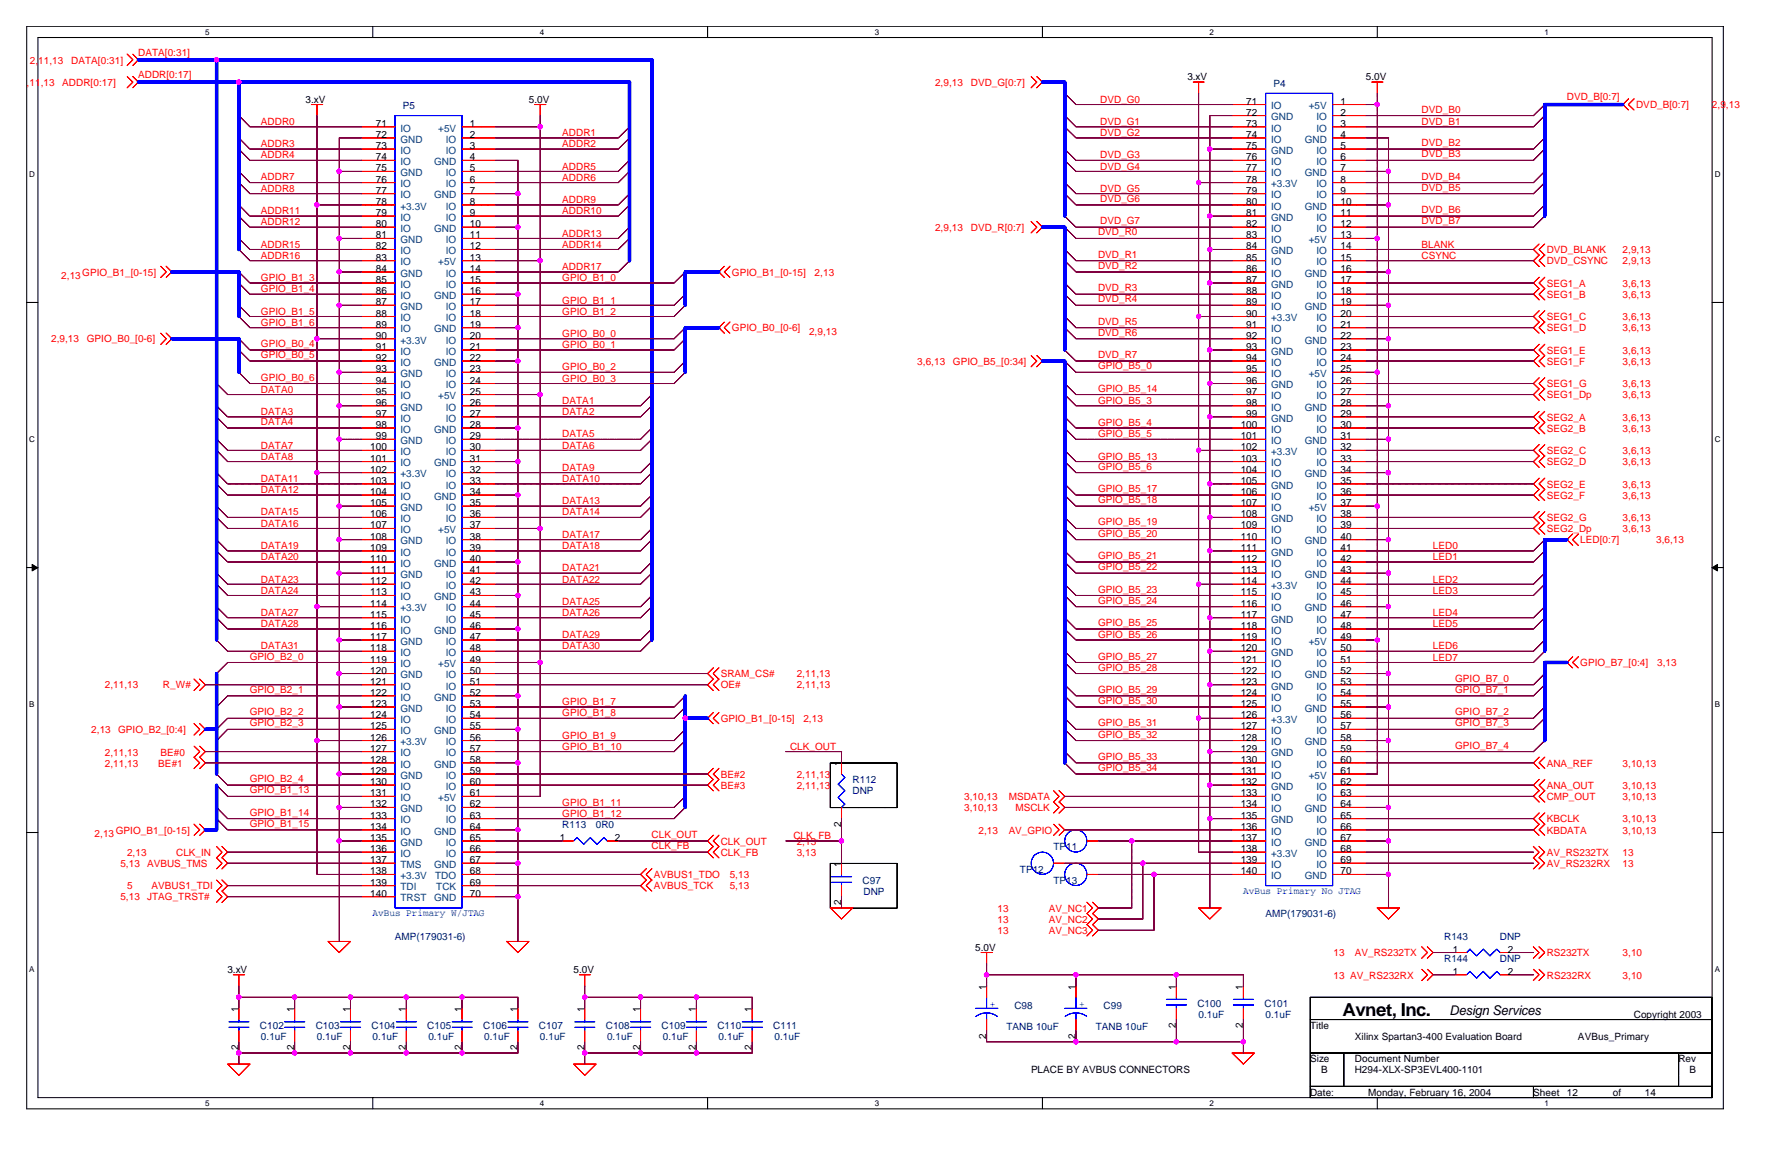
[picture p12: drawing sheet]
<svg xmlns="http://www.w3.org/2000/svg" width="432mm" height="279mm" viewBox="0 0 432 279" stroke-linecap="round" stroke-linejoin="round" font-family="sans-serif">
<defs><g id="words">
<text font-size="4.3" x="323.8" y="245.2">Avnet, Inc.</text>
<text font-size="3.2" x="349.7" y="244.9">Design Services</text>
<g font-size="2.4" fill="#f00">
<text x="7.2" y="15.3">2,11,13</text>
<text x="17.2" y="15.3">DATA[0:31]</text>
<text x="33.3" y="13.5">DATA[0:31]</text>
<text x="5.1" y="20.7">2,11,13</text>
<text x="15" y="20.7">ADDR[0:17]</text>
<text x="33.3" y="18.8">ADDR[0:17]</text>
<text x="225.6" y="20.7">2,9,13</text>
<text x="234.2" y="20.7">DVD_G[0:7]</text>
<text x="265.4" y="24.8">DVD_G0</text>
<text x="342.9" y="27.2">DVD_B0</text>
<text x="378" y="24.2">DVD_B[0:7]</text>
<text x="394.7" y="26.1">DVD_B[0:7]</text>
<text x="413" y="26.1">2,9,13</text>
<text x="63" y="35.5">ADDR3</text>
<text x="63" y="30.1">ADDR0</text>
<text x="135.6" y="35.5">ADDR2</text>
<text x="135.6" y="32.9">ADDR1</text>
<text x="265.4" y="32.9">DVD_G2</text>
<text x="265.4" y="30.1">DVD_G1</text>
<text x="342.9" y="30.1">DVD_B1</text>
<text x="342.9" y="35.3">DVD_B2</text>
<text x="63" y="38.2">ADDR4</text>
<text x="135.6" y="40.9">ADDR5</text>
<text x="265.4" y="38.2">DVD_G3</text>
<text x="265.4" y="40.9">DVD_G4</text>
<text x="342.9" y="38">DVD_B3</text>
<text x="63" y="46.3">ADDR8</text>
<text x="63" y="43.3">ADDR7</text>
<text x="135.6" y="43.6">ADDR6</text>
<text x="265.4" y="46.3">DVD_G5</text>
<text x="342.9" y="46">DVD_B5</text>
<text x="342.9" y="43.3">DVD_B4</text>
<text x="63" y="51.7">ADDR11</text>
<text x="135.6" y="51.7">ADDR10</text>
<text x="135.6" y="49">ADDR9</text>
<text x="265.4" y="48.7">DVD_G6</text>
<text x="342.9" y="51.4">DVD_B6</text>
<text x="63" y="54.4">ADDR12</text>
<text x="63" y="59.8">ADDR15</text>
<text x="135.6" y="57.1">ADDR13</text>
<text x="135.6" y="59.8">ADDR14</text>
<text x="225.6" y="55.7">2,9,13</text>
<text x="234.2" y="55.7">DVD_R[0:7]</text>
<text x="264.9" y="56.8">DVD_R0</text>
<text x="265.4" y="54.1">DVD_G7</text>
<text x="342.9" y="54.1">DVD_B7</text>
<text x="342.9" y="59.8">BLANK</text>
<text x="63" y="62.4">ADDR16</text>
<text x="135.6" y="65.2">ADDR17</text>
<text x="264.9" y="62.2">DVD_R1</text>
<text x="264.9" y="64.9">DVD_R2</text>
<text x="342.9" y="62.4">CSYNC</text>
<text x="373.1" y="61.1">DVD_BLANK</text>
<text x="373.1" y="63.8">DVD_CSYNC</text>
<text x="391.4" y="61.1">2,9,13</text>
<text x="391.4" y="63.8">2,9,13</text>
<text x="14.8" y="67.3">2,13</text>
<text x="19.9" y="66.5">GPIO_B1_[0-15]</text>
<text x="63" y="67.9">GPIO_B1_3</text>
<text x="63" y="70.5">GPIO_B1_4</text>
<text x="135.6" y="67.9">GPIO_B1_0</text>
<text x="176.6" y="66.5">GPIO_B1_[0-15]</text>
<text x="196.5" y="66.5">2,13</text>
<text x="264.9" y="70.3">DVD_R3</text>
<text x="373.1" y="69.2">SEG1_A</text>
<text x="373.1" y="71.9">SEG1_B</text>
<text x="391.4" y="69.2">3,6,13</text>
<text x="391.4" y="71.9">3,6,13</text>
<text x="63" y="75.9">GPIO_B1_5</text>
<text x="135.6" y="75.9">GPIO_B1_2</text>
<text x="135.6" y="73.2">GPIO_B1_1</text>
<text x="264.9" y="72.9">DVD_R4</text>
<text x="373.1" y="77.3">SEG1_C</text>
<text x="391.4" y="77.3">3,6,13</text>
<text x="12.3" y="82.6">2,9,13</text>
<text x="21" y="82.6">GPIO_B0_[0-6]</text>
<text x="63" y="83.7">GPIO_B0_4</text>
<text x="63" y="78.6">GPIO_B1_6</text>
<text x="135.6" y="84">GPIO_B0_1</text>
<text x="135.6" y="81.3">GPIO_B0_0</text>
<text x="176.6" y="80">GPIO_B0_[0-6]</text>
<text x="195.2" y="80.8">2,9,13</text>
<text x="264.9" y="81">DVD_R6</text>
<text x="264.9" y="78.4">DVD_R5</text>
<text x="373.1" y="80">SEG1_D</text>
<text x="391.4" y="80">3,6,13</text>
<text x="63" y="86.4">GPIO_B0_5</text>
<text x="135.6" y="89.4">GPIO_B0_2</text>
<text x="221.3" y="88.1">3,6,13</text>
<text x="229.9" y="88.1">GPIO_B5_[0:34]</text>
<text x="264.9" y="86.4">DVD_R7</text>
<text x="264.9" y="89.1">GPIO_B5_0</text>
<text x="373.1" y="85.3">SEG1_E</text>
<text x="373.1" y="88.1">SEG1_F</text>
<text x="391.4" y="85.3">3,6,13</text>
<text x="391.4" y="88.1">3,6,13</text>
<text x="63" y="94.8">DATA0</text>
<text x="63" y="91.8">GPIO_B0_6</text>
<text x="135.6" y="92.1">GPIO_B0_3</text>
<text x="264.9" y="94.5">GPIO_B5_14</text>
<text x="373.1" y="93.4">SEG1_G</text>
<text x="391.4" y="93.4">3,6,13</text>
<text x="63" y="100.2">DATA3</text>
<text x="135.6" y="97.5">DATA1</text>
<text x="135.6" y="100.2">DATA2</text>
<text x="264.9" y="97.5">GPIO_B5_3</text>
<text x="373.1" y="101.5">SEG2_A</text>
<text x="373.1" y="96.1">SEG1_Dp</text>
<text x="391.4" y="101.5">3,6,13</text>
<text x="391.4" y="96.1">3,6,13</text>
<text x="63" y="102.6">DATA4</text>
<text x="135.6" y="105.5">DATA5</text>
<text x="264.9" y="105.5">GPIO_B5_5</text>
<text x="264.9" y="102.8">GPIO_B5_4</text>
<text x="373.1" y="104.2">SEG2_B</text>
<text x="391.4" y="104.2">3,6,13</text>
<text x="63" y="110.9">DATA8</text>
<text x="63" y="108.2">DATA7</text>
<text x="135.6" y="108.2">DATA6</text>
<text x="135.6" y="113.6">DATA9</text>
<text x="264.9" y="113.3">GPIO_B5_6</text>
<text x="264.9" y="110.9">GPIO_B5_13</text>
<text x="373.1" y="109.6">SEG2_C</text>
<text x="373.1" y="112.3">SEG2_D</text>
<text x="391.4" y="109.6">3,6,13</text>
<text x="391.4" y="112.3">3,6,13</text>
<text x="63" y="119">DATA12</text>
<text x="63" y="116.3">DATA11</text>
<text x="135.6" y="116.3">DATA10</text>
<text x="264.9" y="118.7">GPIO_B5_17</text>
<text x="373.1" y="117.6">SEG2_E</text>
<text x="391.4" y="117.6">3,6,13</text>
<text x="63" y="124.4">DATA15</text>
<text x="135.6" y="121.7">DATA13</text>
<text x="135.6" y="124.4">DATA14</text>
<text x="264.9" y="121.4">GPIO_B5_18</text>
<text x="373.1" y="125.7">SEG2_G</text>
<text x="373.1" y="120.4">SEG2_F</text>
<text x="391.4" y="125.7">3,6,13</text>
<text x="391.4" y="120.4">3,6,13</text>
<text x="63" y="127.1">DATA16</text>
<text x="135.6" y="129.8">DATA17</text>
<text x="264.9" y="129.5">GPIO_B5_20</text>
<text x="264.9" y="126.8">GPIO_B5_19</text>
<text x="373.1" y="128.4">SEG2_Dp</text>
<text x="381.2" y="131.1">LED[0:7]</text>
<text x="391.4" y="128.4">3,6,13</text>
<text x="399.5" y="131.1">3,6,13</text>
<text x="63" y="135.2">DATA20</text>
<text x="63" y="132.5">DATA19</text>
<text x="135.6" y="132.5">DATA18</text>
<text x="135.6" y="137.8">DATA21</text>
<text x="264.9" y="134.9">GPIO_B5_21</text>
<text x="264.9" y="137.6">GPIO_B5_22</text>
<text x="345.7" y="132.5">LED0</text>
<text x="345.7" y="135.2">LED1</text>
<text x="63" y="140.5">DATA23</text>
<text x="63" y="143.2">DATA24</text>
<text x="135.6" y="140.5">DATA22</text>
<text x="264.9" y="143">GPIO_B5_23</text>
<text x="345.7" y="143.2">LED3</text>
<text x="345.7" y="140.5">LED2</text>
<text x="63" y="148.6">DATA27</text>
<text x="135.6" y="145.9">DATA25</text>
<text x="135.6" y="148.6">DATA26</text>
<text x="264.9" y="145.7">GPIO_B5_24</text>
<text x="345.7" y="148.6">LED4</text>
<text x="63" y="151.3">DATA28</text>
<text x="135.6" y="154">DATA29</text>
<text x="264.9" y="154">GPIO_B5_26</text>
<text x="264.9" y="151">GPIO_B5_25</text>
<text x="345.7" y="151.3">LED5</text>
<text x="60.2" y="159.1">GPIO_B2_0</text>
<text x="63" y="156.7">DATA31</text>
<text x="135.6" y="156.7">DATA30</text>
<text x="264.9" y="161.8">GPIO_B5_28</text>
<text x="264.9" y="159.1">GPIO_B5_27</text>
<text x="345.7" y="159.4">LED7</text>
<text x="345.7" y="156.7">LED6</text>
<text x="381.2" y="160.7">GPIO_B7_[0:4]</text>
<text x="399.8" y="160.7">3,13</text>
<text x="25.3" y="166.1">2,11,13</text>
<text x="39.2" y="166.1">R_W#</text>
<text x="60.2" y="167.2">GPIO_B2_1</text>
<text x="173.9" y="166.1">OE#</text>
<text x="173.9" y="163.4">SRAM_CS#</text>
<text x="192.2" y="166.1">2,11,13</text>
<text x="192.2" y="163.4">2,11,13</text>
<text x="264.9" y="167.2">GPIO_B5_29</text>
<text x="351" y="167.2">GPIO_B7_1</text>
<text x="351" y="164.5">GPIO_B7_0</text>
<text x="60.2" y="172.6">GPIO_B2_2</text>
<text x="135.6" y="170.1">GPIO_B1_7</text>
<text x="135.6" y="172.8">GPIO_B1_8</text>
<text x="264.9" y="169.9">GPIO_B5_30</text>
<text x="351" y="172.6">GPIO_B7_2</text>
<text x="22" y="176.9">2,13</text>
<text x="28.5" y="176.9">GPIO_B2_[0:4]</text>
<text x="60.2" y="175.3">GPIO_B2_3</text>
<text x="135.6" y="178.2">GPIO_B1_9</text>
<text x="173.9" y="174.2">GPIO_B1_[0-15]</text>
<text x="193.8" y="174.2">2,13</text>
<text x="264.9" y="175.3">GPIO_B5_31</text>
<text x="264.9" y="178">GPIO_B5_32</text>
<text x="351" y="175.3">GPIO_B7_3</text>
<text x="25.3" y="185">2,11,13</text>
<text x="25.3" y="182.3">2,11,13</text>
<text x="38.2" y="185">BE#1</text>
<text x="38.7" y="182.3">BE#0</text>
<text x="135.6" y="180.9">GPIO_B1_10</text>
<text x="190.6" y="180.9">CLK_OUT</text>
<text x="264.9" y="183.3">GPIO_B5_33</text>
<text x="351" y="180.6">GPIO_B7_4</text>
<text x="373.1" y="185">ANA_REF</text>
<text x="391.4" y="185">3,10,13</text>
<text x="60.2" y="188.7">GPIO_B2_4</text>
<text x="60.2" y="191.4">GPIO_B1_13</text>
<text x="173.9" y="190.3">BE#3</text>
<text x="173.9" y="187.7">BE#2</text>
<text x="192.2" y="190.3">2,11,13</text>
<text x="192.2" y="187.7">2,11,13</text>
<text x="264.9" y="186.1">GPIO_B5_34</text>
<text x="373.1" y="190.3">ANA_OUT</text>
<text x="391.4" y="190.3">3,10,13</text>
<text x="60.2" y="196.8">GPIO_B1_14</text>
<text x="135.6" y="194.4">GPIO_B1_11</text>
<text x="135.6" y="197.1">GPIO_B1_12</text>
<text x="232.6" y="193">3,10,13</text>
<text x="232.6" y="195.7">3,10,13</text>
<text x="243.3" y="193">MSDATA</text>
<text x="244.9" y="195.7">MSCLK</text>
<text x="373.1" y="193">CMP_OUT</text>
<text x="391.4" y="193">3,10,13</text>
<text x="22.8" y="201.9">2,13</text>
<text x="27.9" y="201.1">GPIO_B1_[0-15]</text>
<text x="60.2" y="199.5">GPIO_B1_15</text>
<text x="157.2" y="202.2">CLK_OUT</text>
<text x="173.9" y="203.8">CLK_OUT</text>
<text x="191.4" y="202.5">CLK_FB</text>
<text x="192.2" y="203.8">2,13</text>
<text x="236.1" y="201.1">2,13</text>
<text x="243.3" y="201.1">AV_GPIO</text>
<text x="373.1" y="198.4">KBCLK</text>
<text x="373.1" y="201.1">KBDATA</text>
<text x="391.4" y="198.4">3,10,13</text>
<text x="391.4" y="201.1">3,10,13</text>
<text x="29" y="209.2">5,13</text>
<text x="30.6" y="206.5">2,13</text>
<text x="35.5" y="209.2">AVBUS_TMS</text>
<text x="42.5" y="206.5">CLK_IN</text>
<text x="157.2" y="204.9">CLK_FB</text>
<text x="173.9" y="206.5">CLK_FB</text>
<text x="192.2" y="206.5">3,13</text>
<text x="373.1" y="209.2">AV_RS232RX</text>
<text x="373.1" y="206.5">AV_RS232TX</text>
<text x="391.4" y="209.2">13</text>
<text x="391.4" y="206.5">13</text>
<text x="30.6" y="214.6">5</text>
<text x="36.6" y="214.6">AVBUS1_TDI</text>
<text x="157.7" y="214.6">AVBUS_TCK</text>
<text x="157.7" y="211.9">AVBUS1_TDO</text>
<text x="176" y="214.6">5,13</text>
<text x="176" y="211.9">5,13</text>
<text x="29" y="217.3">5,13</text>
<text x="35.5" y="217.3">JTAG_TRST#</text>
<text x="240.7" y="220">13</text>
<text x="253" y="220">AV_NC1</text>
<text x="240.7" y="225.3">13</text>
<text x="240.7" y="222.7">13</text>
<text x="253" y="225.3">AV_NC3</text>
<text x="253" y="222.7">AV_NC2</text>
<text x="321.7" y="230.7">13</text>
<text x="326.8" y="230.7">AV_RS232TX</text>
<text x="373.1" y="230.7">RS232TX</text>
<text x="391.4" y="230.7">3,10</text>
<text x="321.7" y="236.1">13 AV_RS232RX</text>
<text x="373.1" y="236.1">RS232RX</text>
<text x="391.4" y="236.1">3,10</text>
</g>
<g font-size="2.4">
<text x="286.4" y="19.4">3.xV</text>
<text x="329.5" y="19.4">5.0V</text>
<text x="73.7" y="24.8">3.xV</text>
<text x="127.6" y="24.8">5.0V</text>
<text x="300.7" y="25.2">71</text>
<text x="300.7" y="27.9">72</text>
<text x="323.3" y="25.2">1</text>
<text x="323.3" y="27.9">2</text>
<text x="90.6" y="30.6">71</text>
<text x="90.6" y="33.3">72</text>
<text x="90.6" y="36">73</text>
<text x="113.3" y="30.6">1</text>
<text x="113.3" y="33.3">2</text>
<text x="113.3" y="36">3</text>
<text x="300.7" y="36">75</text>
<text x="300.7" y="30.6">73</text>
<text x="300.7" y="33.3">74</text>
<text x="323.3" y="33.3">4</text>
<text x="323.3" y="30.6">3</text>
<text x="323.3" y="36">5</text>
<text x="90.6" y="41.4">75</text>
<text x="90.6" y="38.7">74</text>
<text x="113.3" y="38.7">4</text>
<text x="113.3" y="41.4">5</text>
<text x="300.7" y="38.7">76</text>
<text x="300.7" y="41.4">77</text>
<text x="323.3" y="38.7">6</text>
<text x="323.3" y="41.4">7</text>
<text x="90.6" y="44.1">76</text>
<text x="90.6" y="46.7">77</text>
<text x="113.3" y="44.1">6</text>
<text x="113.3" y="46.7">7</text>
<text x="300.7" y="44.1">78</text>
<text x="300.7" y="46.7">79</text>
<text x="323.3" y="44.1">8</text>
<text x="323.3" y="46.7">9</text>
<text x="90.6" y="49.4">78</text>
<text x="90.6" y="52.2">79</text>
<text x="113.3" y="49.4">8</text>
<text x="113.3" y="52.2">9</text>
<text x="300.7" y="49.4">80</text>
<text x="300.7" y="52.2">81</text>
<text x="323.3" y="49.4">10</text>
<text x="323.3" y="52.2">11</text>
<text x="90.6" y="54.8">80</text>
<text x="90.6" y="57.5">81</text>
<text x="113.3" y="54.8">10</text>
<text x="113.3" y="57.5">11</text>
<text x="300.7" y="54.8">82</text>
<text x="300.7" y="57.5">83</text>
<text x="323.3" y="54.8">12</text>
<text x="323.3" y="57.5">13</text>
<text x="90.6" y="60.2">82</text>
<text x="90.6" y="62.9">83</text>
<text x="90.6" y="65.6">84</text>
<text x="113.3" y="60.2">12</text>
<text x="113.3" y="62.9">13</text>
<text x="113.3" y="65.6">14</text>
<text x="300.7" y="62.9">85</text>
<text x="300.7" y="65.6">86</text>
<text x="300.7" y="60.2">84</text>
<text x="323.3" y="60.2">14</text>
<text x="323.3" y="62.9">15</text>
<text x="323.3" y="65.6">16</text>
<text x="90.6" y="68.3">85</text>
<text x="90.6" y="71">86</text>
<text x="113.3" y="68.3">15</text>
<text x="113.3" y="71">16</text>
<text x="300.7" y="71">88</text>
<text x="300.7" y="68.3">87</text>
<text x="323.3" y="68.3">17</text>
<text x="323.3" y="71">18</text>
<text x="90.6" y="76.4">88</text>
<text x="90.6" y="73.7">87</text>
<text x="113.3" y="73.7">17</text>
<text x="113.3" y="76.4">18</text>
<text x="300.7" y="73.7">89</text>
<text x="300.7" y="76.4">90</text>
<text x="323.3" y="76.4">20</text>
<text x="323.3" y="73.7">19</text>
<text x="90.6" y="79.1">89</text>
<text x="90.6" y="81.7">90</text>
<text x="113.3" y="81.7">20</text>
<text x="113.3" y="79.1">19</text>
<text x="300.7" y="79.1">91</text>
<text x="300.7" y="81.7">92</text>
<text x="323.3" y="79.1">21</text>
<text x="323.3" y="81.7">22</text>
<text x="90.6" y="84.5">91</text>
<text x="90.6" y="87.1">92</text>
<text x="90.6" y="89.8">93</text>
<text x="113.3" y="84.5">21</text>
<text x="113.3" y="89.8">23</text>
<text x="113.3" y="87.1">22</text>
<text x="300.7" y="87.1">94</text>
<text x="300.7" y="89.8">95</text>
<text x="300.7" y="84.5">93</text>
<text x="323.3" y="84.5">23</text>
<text x="323.3" y="87.1">24</text>
<text x="323.3" y="89.8">25</text>
<text x="90.6" y="92.5">94</text>
<text x="90.6" y="95.2">95</text>
<text x="113.3" y="92.5">24</text>
<text x="113.3" y="95.2">25</text>
<text x="300.7" y="95.2">97</text>
<text x="300.7" y="92.5">96</text>
<text x="323.3" y="92.5">26</text>
<text x="323.3" y="95.2">27</text>
<text x="90.6" y="100.6">97</text>
<text x="90.6" y="97.9">96</text>
<text x="113.3" y="97.9">26</text>
<text x="113.3" y="100.6">27</text>
<text x="300.7" y="97.9">98</text>
<text x="300.7" y="100.6">99</text>
<text x="323.3" y="100.6">29</text>
<text x="323.3" y="97.9">28</text>
<text x="90.6" y="103.3">98</text>
<text x="90.6" y="106">99</text>
<text x="113.3" y="106">29</text>
<text x="113.3" y="103.3">28</text>
<text x="299.3" y="103.3">100</text>
<text x="299.3" y="106">101</text>
<text x="323.3" y="103.3">30</text>
<text x="323.3" y="106">31</text>
<text x="89.3" y="108.7">100</text>
<text x="89.3" y="111.4">101</text>
<text x="113.3" y="108.7">30</text>
<text x="113.3" y="111.4">31</text>
<text x="299.3" y="111.4">103</text>
<text x="299.3" y="108.7">102</text>
<text x="323.3" y="108.7">32</text>
<text x="323.3" y="111.4">33</text>
<text x="89.3" y="116.8">103</text>
<text x="89.3" y="119.5">104</text>
<text x="89.3" y="114">102</text>
<text x="113.3" y="114">32</text>
<text x="113.3" y="116.8">33</text>
<text x="113.3" y="119.5">34</text>
<text x="299.3" y="114">104</text>
<text x="299.3" y="119.5">106</text>
<text x="299.3" y="116.8">105</text>
<text x="323.3" y="114">34</text>
<text x="323.3" y="116.8">35</text>
<text x="323.3" y="119.5">36</text>
<text x="89.3" y="124.8">106</text>
<text x="89.3" y="122.1">105</text>
<text x="113.3" y="122.1">35</text>
<text x="113.3" y="124.8">36</text>
<text x="299.3" y="122.1">107</text>
<text x="299.3" y="124.8">108</text>
<text x="323.3" y="122.1">37</text>
<text x="323.3" y="124.8">38</text>
<text x="89.3" y="127.5">107</text>
<text x="89.3" y="130.2">108</text>
<text x="113.3" y="127.5">37</text>
<text x="113.3" y="130.2">38</text>
<text x="299.3" y="127.5">109</text>
<text x="299.3" y="130.2">110</text>
<text x="323.3" y="127.5">39</text>
<text x="323.3" y="130.2">40</text>
<text x="89.3" y="132.9">109</text>
<text x="89.3" y="135.6">110</text>
<text x="113.3" y="132.9">39</text>
<text x="113.3" y="135.6">40</text>
<text x="299.3" y="132.9">111</text>
<text x="299.3" y="135.6">112</text>
<text x="323.3" y="132.9">41</text>
<text x="323.3" y="135.6">42</text>
<text x="89.3" y="138.3">111</text>
<text x="89.3" y="141">112</text>
<text x="89.3" y="143.7">113</text>
<text x="113.3" y="138.3">41</text>
<text x="113.3" y="141">42</text>
<text x="113.3" y="143.7">43</text>
<text x="299.3" y="138.3">113</text>
<text x="299.3" y="141">114</text>
<text x="299.3" y="143.7">115</text>
<text x="323.3" y="138.3">43</text>
<text x="323.3" y="141">44</text>
<text x="323.3" y="143.7">45</text>
<text x="89.3" y="146.4">114</text>
<text x="89.3" y="149.1">115</text>
<text x="113.3" y="146.4">44</text>
<text x="113.3" y="149.1">45</text>
<text x="299.3" y="146.4">116</text>
<text x="299.3" y="149.1">117</text>
<text x="323.3" y="146.4">46</text>
<text x="323.3" y="149.1">47</text>
<text x="89.3" y="151.8">116</text>
<text x="89.3" y="154.4">117</text>
<text x="113.3" y="151.8">46</text>
<text x="113.3" y="154.4">47</text>
<text x="299.3" y="151.8">118</text>
<text x="299.3" y="154.4">119</text>
<text x="323.3" y="151.8">48</text>
<text x="323.3" y="154.4">49</text>
<text x="89.3" y="157.1">118</text>
<text x="89.3" y="159.9">119</text>
<text x="113.3" y="157.1">48</text>
<text x="113.3" y="159.9">49</text>
<text x="299.3" y="157.1">120</text>
<text x="299.3" y="159.9">121</text>
<text x="323.3" y="157.1">50</text>
<text x="323.3" y="159.9">51</text>
<text x="89.3" y="162.5">120</text>
<text x="89.3" y="165.2">121</text>
<text x="89.3" y="167.9">122</text>
<text x="113.3" y="162.5">50</text>
<text x="113.3" y="165.2">51</text>
<text x="113.3" y="167.9">52</text>
<text x="299.3" y="162.5">122</text>
<text x="299.3" y="165.2">123</text>
<text x="299.3" y="167.9">124</text>
<text x="323.3" y="162.5">52</text>
<text x="323.3" y="165.2">53</text>
<text x="323.3" y="167.9">54</text>
<text x="89.3" y="170.6">123</text>
<text x="89.3" y="173.3">124</text>
<text x="113.3" y="170.6">53</text>
<text x="113.3" y="173.3">54</text>
<text x="299.3" y="170.6">125</text>
<text x="299.3" y="173.3">126</text>
<text x="323.3" y="170.6">55</text>
<text x="323.3" y="173.3">56</text>
<text x="89.3" y="176">125</text>
<text x="89.3" y="178.7">126</text>
<text x="113.3" y="176">55</text>
<text x="113.3" y="178.7">56</text>
<text x="299.3" y="176">127</text>
<text x="299.3" y="178.7">128</text>
<text x="323.3" y="176">57</text>
<text x="323.3" y="178.7">58</text>
<text x="89.3" y="181.4">127</text>
<text x="89.3" y="184.1">128</text>
<text x="113.3" y="181.4">57</text>
<text x="113.3" y="184.1">58</text>
<text x="202.9" y="184.9" transform="rotate(-90 202.9 184.9)">1</text>
<text x="299.3" y="181.4">129</text>
<text x="299.3" y="184.1">130</text>
<text x="323.3" y="181.4">59</text>
<text x="323.3" y="184.1">60</text>
<text x="89.3" y="186.8">129</text>
<text x="89.3" y="189.4">130</text>
<text x="113.3" y="186.8">59</text>
<text x="113.3" y="189.4">60</text>
<text x="299.3" y="186.8">131</text>
<text x="299.3" y="189.4">132</text>
<text x="323.3" y="186.8">61</text>
<text x="323.3" y="189.4">62</text>
<text x="89.3" y="192.2">131</text>
<text x="89.3" y="194.8">132</text>
<text x="89.3" y="197.5">133</text>
<text x="113.3" y="192.2">61</text>
<text x="113.3" y="194.8">62</text>
<text x="113.3" y="197.5">63</text>
<text x="299.3" y="192.2">133</text>
<text x="299.3" y="194.8">134</text>
<text x="299.3" y="197.5">135</text>
<text x="323.3" y="192.2">63</text>
<text x="323.3" y="194.8">64</text>
<text x="323.3" y="197.5">65</text>
<text x="89.3" y="200.2">134</text>
<text x="89.3" y="202.9">135</text>
<text x="113.3" y="200.2">64</text>
<text x="113.3" y="202.9">65</text>
<text x="135.1" y="202.9">1</text>
<text x="148.3" y="202.9">2</text>
<text x="202.9" y="199.6" transform="rotate(-90 202.9 199.6)">2</text>
<text x="299.3" y="200.2">136</text>
<text x="299.3" y="202.9">137</text>
<text x="323.3" y="200.2">66</text>
<text x="323.3" y="202.9">67</text>
<text x="89.3" y="205.6">136</text>
<text x="89.3" y="208.3">137</text>
<text x="113.3" y="205.6">66</text>
<text x="113.3" y="208.3">67</text>
<text x="202.9" y="209.1" transform="rotate(-90 202.9 209.1)">1</text>
<text x="299.3" y="205.6">138</text>
<text x="299.3" y="208.3">139</text>
<text x="323.3" y="205.6">68</text>
<text x="323.3" y="208.3">69</text>
<text x="89.3" y="211">138</text>
<text x="89.3" y="213.7">139</text>
<text x="113.3" y="211">68</text>
<text x="113.3" y="213.7">69</text>
<text x="299.3" y="211">140</text>
<text x="323.3" y="211">70</text>
<text x="89.3" y="216.4">140</text>
<text x="113.3" y="216.4">70</text>
<text x="202.9" y="218.4" transform="rotate(-90 202.9 218.4)">2</text>
<text x="235.2" y="229.4">5.0V</text>
<text x="350.5" y="229.8">1</text>
<text x="363.7" y="229.8">2</text>
<text x="54.9" y="234.8">3.xV</text>
<text x="138.3" y="234.8">5.0V</text>
<text x="237.9" y="238.8" transform="rotate(-90 237.9 238.8)">1</text>
<text x="259.5" y="238.8" transform="rotate(-90 259.5 238.8)">1</text>
<text x="283.7" y="238.8" transform="rotate(-90 283.7 238.8)">1</text>
<text x="299.8" y="238.8" transform="rotate(-90 299.8 238.8)">1</text>
<text x="350.5" y="235.2">1</text>
<text x="363.7" y="235.2">2</text>
<text x="57.5" y="244.1" transform="rotate(-90 57.5 244.1)">1</text>
<text x="71" y="244.1" transform="rotate(-90 71 244.1)">1</text>
<text x="84.5" y="244.1" transform="rotate(-90 84.5 244.1)">1</text>
<text x="97.9" y="244.1" transform="rotate(-90 97.9 244.1)">1</text>
<text x="111.4" y="244.1" transform="rotate(-90 111.4 244.1)">1</text>
<text x="124.8" y="244.1" transform="rotate(-90 124.8 244.1)">1</text>
<text x="141" y="244.1" transform="rotate(-90 141 244.1)">1</text>
<text x="154.4" y="244.1" transform="rotate(-90 154.4 244.1)">1</text>
<text x="167.9" y="244.1" transform="rotate(-90 167.9 244.1)">1</text>
<text x="181.4" y="244.1" transform="rotate(-90 181.4 244.1)">1</text>
<text x="394.1" y="245.5">Copyright 2003</text>
<text x="237.9" y="250.7" transform="rotate(-90 237.9 250.7)">2</text>
<text x="259.5" y="250.7" transform="rotate(-90 259.5 250.7)">2</text>
<text x="283.7" y="248" transform="rotate(-90 283.7 248)">2</text>
<text x="299.8" y="248" transform="rotate(-90 299.8 248)">2</text>
<text x="316" y="248.2">Title</text>
<text x="326.8" y="250.9">Xilinx Spartan3-400 Evaluation Board</text>
<text x="380.7" y="250.9">AVBus_Primary</text>
<text x="57.5" y="253.4" transform="rotate(-90 57.5 253.4)">2</text>
<text x="71" y="253.4" transform="rotate(-90 71 253.4)">2</text>
<text x="84.5" y="253.4" transform="rotate(-90 84.5 253.4)">2</text>
<text x="97.9" y="253.4" transform="rotate(-90 97.9 253.4)">2</text>
<text x="111.4" y="253.4" transform="rotate(-90 111.4 253.4)">2</text>
<text x="124.8" y="253.4" transform="rotate(-90 124.8 253.4)">2</text>
<text x="141" y="253.4" transform="rotate(-90 141 253.4)">2</text>
<text x="154.4" y="253.4" transform="rotate(-90 154.4 253.4)">2</text>
<text x="167.9" y="253.4" transform="rotate(-90 167.9 253.4)">2</text>
<text x="181.4" y="253.4" transform="rotate(-90 181.4 253.4)">2</text>
<text x="316" y="256.3">Size</text>
<text x="326.8" y="256.3">Document Number</text>
<text x="404.9" y="256.3">Rev</text>
<text x="248.7" y="259">PLACE BY AVBUS CONNECTORS</text>
<text x="318.7" y="259">B</text>
<text x="326.8" y="259">H294-XLX-SP3EVL400-1101</text>
<text x="407.6" y="259">B</text>
<text x="316" y="264.4">Date:</text>
<text x="330" y="264.4">Monday, February 16, 2004</text>
<text x="369.9" y="264.4">Sheet</text>
<text x="377.9" y="264.4">12</text>
<text x="389.1" y="264.4">of</text>
<text x="396.8" y="264.4">14</text>
</g>
<g font-size="2.4" fill="#000080">
<text x="307.2" y="21">P4</text>
<text x="97.2" y="26.4">P5</text>
<text x="205.7" y="189">R112</text>
<text x="205.7" y="191.7">DNP</text>
<text x="135.6" y="199.8">R113</text>
<text x="143.7" y="199.8">0R0</text>
<text x="254.1" y="205.1">TP11</text>
<text x="208.1" y="213.2">C97</text>
<text x="208.3" y="215.9">DNP</text>
<text x="246" y="210.5">TP12</text>
<text x="254.1" y="213.2">TP13</text>
<text x="305.3" y="221.3">AMP(179031-6)</text>
<text x="95.3" y="226.7">AMP(179031-6)</text>
<text x="348.4" y="226.7">R143</text>
<text x="361.8" y="226.7">DNP</text>
<text x="348.4" y="232.1">R144</text>
<text x="361.8" y="232.1">DNP</text>
<text x="244.7" y="243.4">C98</text>
<text x="266.2" y="243.4">C99</text>
<text x="288.8" y="242.9">C100</text>
<text x="289.1" y="245.5">0.1uF</text>
<text x="305" y="242.9">C101</text>
<text x="305.3" y="245.5">0.1uF</text>
<text x="62.7" y="248.2">C102</text>
<text x="62.9" y="250.9">0.1uF</text>
<text x="76.2" y="248.2">C103</text>
<text x="76.4" y="250.9">0.1uF</text>
<text x="89.6" y="248.2">C104</text>
<text x="89.9" y="250.9">0.1uF</text>
<text x="103.1" y="248.2">C105</text>
<text x="103.3" y="250.9">0.1uF</text>
<text x="116.5" y="248.2">C106</text>
<text x="116.8" y="250.9">0.1uF</text>
<text x="130" y="248.2">C107</text>
<text x="130.3" y="250.9">0.1uF</text>
<text x="146.1" y="248.2">C108</text>
<text x="146.4" y="250.9">0.1uF</text>
<text x="159.6" y="248.2">C109</text>
<text x="159.9" y="250.9">0.1uF</text>
<text x="173.1" y="248.2">C110</text>
<text x="173.4" y="250.9">0.1uF</text>
<text x="186.5" y="248.2">C111</text>
<text x="186.8" y="250.9">0.1uF</text>
<text x="242.8" y="248.5">TANB 10uF</text>
<text x="264.3" y="248.5">TANB 10uF</text>
</g>
<g font-size="2.4" fill="#004080">
<text x="306.6" y="26.4">IO</text>
<text x="306.6" y="29">GND</text>
<text x="315.7" y="26.4">+5V</text>
<text x="317.6" y="29">IO</text>
<text x="96.6" y="31.7">IO</text>
<text x="96.6" y="34.4">GND</text>
<text x="105.7" y="31.8">+5V</text>
<text x="107.6" y="34.4">IO</text>
<text x="306.6" y="31.7">IO</text>
<text x="306.6" y="34.4">IO</text>
<text x="314.7" y="34.4">GND</text>
<text x="317.6" y="31.8">IO</text>
<text x="96.6" y="37.1">IO</text>
<text x="96.6" y="39.8">IO</text>
<text x="104.7" y="39.8">GND</text>
<text x="107.6" y="37.1">IO</text>
<text x="306.6" y="37.1">GND</text>
<text x="306.6" y="39.8">IO</text>
<text x="317.6" y="37.1">IO</text>
<text x="317.6" y="39.8">IO</text>
<text x="96.6" y="42.5">GND</text>
<text x="96.6" y="45.2">IO</text>
<text x="96.6" y="47.9">IO</text>
<text x="104.7" y="47.9">GND</text>
<text x="107.6" y="42.5">IO</text>
<text x="107.6" y="45.2">IO</text>
<text x="306.6" y="45.2">+3.3V</text>
<text x="306.6" y="42.5">IO</text>
<text x="306.6" y="47.9">IO</text>
<text x="314.7" y="42.5">GND</text>
<text x="317.6" y="45.2">IO</text>
<text x="317.6" y="47.9">IO</text>
<text x="96.6" y="50.6">+3.3V</text>
<text x="96.6" y="53.3">IO</text>
<text x="107.6" y="50.6">IO</text>
<text x="107.6" y="53.3">IO</text>
<text x="306.6" y="50.6">IO</text>
<text x="306.6" y="53.3">GND</text>
<text x="314.7" y="50.6">GND</text>
<text x="317.6" y="53.3">IO</text>
<text x="96.6" y="56">IO</text>
<text x="96.6" y="58.7">GND</text>
<text x="104.7" y="56">GND</text>
<text x="107.6" y="58.7">IO</text>
<text x="306.6" y="56">IO</text>
<text x="306.6" y="58.7">IO</text>
<text x="315.7" y="58.7">+5V</text>
<text x="317.6" y="56">IO</text>
<text x="96.6" y="61.3">IO</text>
<text x="96.6" y="64.1">IO</text>
<text x="105.7" y="64.1">+5V</text>
<text x="107.6" y="61.3">IO</text>
<text x="306.6" y="64.1">IO</text>
<text x="306.6" y="61.3">GND</text>
<text x="317.6" y="61.3">IO</text>
<text x="317.6" y="64.1">IO</text>
<text x="96.6" y="69.4">IO</text>
<text x="96.6" y="66.8">GND</text>
<text x="107.6" y="66.8">IO</text>
<text x="107.6" y="69.4">IO</text>
<text x="306.6" y="66.8">IO</text>
<text x="306.6" y="69.4">GND</text>
<text x="314.7" y="66.8">GND</text>
<text x="317.6" y="69.4">IO</text>
<text x="96.6" y="72.1">IO</text>
<text x="96.6" y="77.5">IO</text>
<text x="96.6" y="74.8">GND</text>
<text x="104.7" y="72.1">GND</text>
<text x="107.6" y="74.8">IO</text>
<text x="107.6" y="77.5">IO</text>
<text x="306.6" y="72.1">IO</text>
<text x="306.6" y="74.8">IO</text>
<text x="306.6" y="77.5">+3.3V</text>
<text x="314.7" y="74.8">GND</text>
<text x="317.6" y="72.1">IO</text>
<text x="317.6" y="77.5">IO</text>
<text x="96.6" y="80.2">IO</text>
<text x="96.6" y="82.9">+3.3V</text>
<text x="104.7" y="80.2">GND</text>
<text x="107.6" y="82.9">IO</text>
<text x="306.6" y="80.2">IO</text>
<text x="306.6" y="82.9">IO</text>
<text x="314.7" y="82.9">GND</text>
<text x="317.6" y="80.2">IO</text>
<text x="96.6" y="85.6">IO</text>
<text x="96.6" y="88.3">IO</text>
<text x="104.7" y="88.3">GND</text>
<text x="107.6" y="85.6">IO</text>
<text x="306.6" y="88.3">IO</text>
<text x="306.6" y="85.6">GND</text>
<text x="317.6" y="85.6">IO</text>
<text x="317.6" y="88.3">IO</text>
<text x="96.6" y="93.7">IO</text>
<text x="96.6" y="91">GND</text>
<text x="107.6" y="91">IO</text>
<text x="107.6" y="93.7">IO</text>
<text x="306.6" y="91">IO</text>
<text x="306.6" y="93.7">GND</text>
<text x="315.7" y="91">+5V</text>
<text x="317.6" y="93.7">IO</text>
<text x="96.6" y="96.4">IO</text>
<text x="96.6" y="101.7">IO</text>
<text x="96.6" y="99.1">GND</text>
<text x="105.7" y="96.4">+5V</text>
<text x="107.6" y="99.1">IO</text>
<text x="107.6" y="101.7">IO</text>
<text x="306.6" y="96.4">IO</text>
<text x="306.6" y="99.1">IO</text>
<text x="306.6" y="101.7">GND</text>
<text x="314.7" y="99.1">GND</text>
<text x="317.6" y="96.4">IO</text>
<text x="317.6" y="101.7">IO</text>
<text x="96.6" y="104.4">IO</text>
<text x="96.6" y="107.1">GND</text>
<text x="104.7" y="104.4">GND</text>
<text x="107.6" y="107.1">IO</text>
<text x="306.6" y="104.4">IO</text>
<text x="306.6" y="107.1">IO</text>
<text x="314.7" y="107.1">GND</text>
<text x="317.6" y="104.4">IO</text>
<text x="96.6" y="109.8">IO</text>
<text x="96.6" y="112.5">IO</text>
<text x="104.7" y="112.5">GND</text>
<text x="107.6" y="109.8">IO</text>
<text x="306.6" y="112.5">IO</text>
<text x="306.6" y="109.8">+3.3V</text>
<text x="317.6" y="109.8">IO</text>
<text x="317.6" y="112.5">IO</text>
<text x="96.6" y="117.9">IO</text>
<text x="96.6" y="115.2">+3.3V</text>
<text x="107.6" y="115.2">IO</text>
<text x="107.6" y="117.9">IO</text>
<text x="306.6" y="115.2">IO</text>
<text x="306.6" y="117.9">GND</text>
<text x="314.7" y="115.2">GND</text>
<text x="317.6" y="117.9">IO</text>
<text x="96.6" y="120.6">IO</text>
<text x="96.6" y="126">IO</text>
<text x="96.6" y="123.3">GND</text>
<text x="104.7" y="120.6">GND</text>
<text x="107.6" y="123.3">IO</text>
<text x="107.6" y="126">IO</text>
<text x="306.6" y="120.6">IO</text>
<text x="306.6" y="123.3">IO</text>
<text x="306.6" y="126">GND</text>
<text x="315.7" y="123.3">+5V</text>
<text x="317.6" y="120.6">IO</text>
<text x="317.6" y="126">IO</text>
<text x="96.6" y="128.7">IO</text>
<text x="96.6" y="131.4">GND</text>
<text x="105.7" y="128.7">+5V</text>
<text x="107.6" y="131.4">IO</text>
<text x="306.6" y="128.7">IO</text>
<text x="306.6" y="131.4">IO</text>
<text x="314.7" y="131.4">GND</text>
<text x="317.6" y="128.7">IO</text>
<text x="96.6" y="134.1">IO</text>
<text x="96.6" y="136.7">IO</text>
<text x="104.7" y="136.7">GND</text>
<text x="107.6" y="134.1">IO</text>
<text x="306.6" y="134.1">GND</text>
<text x="306.6" y="136.7">IO</text>
<text x="317.6" y="134.1">IO</text>
<text x="317.6" y="136.7">IO</text>
<text x="96.6" y="139.4">GND</text>
<text x="96.6" y="142.1">IO</text>
<text x="107.6" y="139.4">IO</text>
<text x="107.6" y="142.1">IO</text>
<text x="306.6" y="139.4">IO</text>
<text x="306.6" y="142.1">+3.3V</text>
<text x="314.7" y="139.4">GND</text>
<text x="317.6" y="142.1">IO</text>
<text x="96.6" y="144.8">IO</text>
<text x="96.6" y="147.5">+3.3V</text>
<text x="104.7" y="144.8">GND</text>
<text x="107.6" y="147.5">IO</text>
<text x="306.6" y="144.8">IO</text>
<text x="306.6" y="147.5">IO</text>
<text x="314.7" y="147.5">GND</text>
<text x="317.6" y="144.8">IO</text>
<text x="96.6" y="150.2">IO</text>
<text x="96.6" y="152.9">IO</text>
<text x="96.6" y="155.6">GND</text>
<text x="104.7" y="152.9">GND</text>
<text x="107.6" y="150.2">IO</text>
<text x="107.6" y="155.6">IO</text>
<text x="306.6" y="150.2">GND</text>
<text x="306.6" y="152.9">IO</text>
<text x="306.6" y="155.6">IO</text>
<text x="315.7" y="155.6">+5V</text>
<text x="317.6" y="150.2">IO</text>
<text x="317.6" y="152.9">IO</text>
<text x="96.6" y="158.3">IO</text>
<text x="96.6" y="161">IO</text>
<text x="105.7" y="161">+5V</text>
<text x="107.6" y="158.3">IO</text>
<text x="306.6" y="158.3">GND</text>
<text x="306.6" y="161">IO</text>
<text x="317.6" y="158.3">IO</text>
<text x="317.6" y="161">IO</text>
<text x="96.6" y="163.7">GND</text>
<text x="96.6" y="166.4">IO</text>
<text x="107.6" y="163.7">IO</text>
<text x="107.6" y="166.4">IO</text>
<text x="306.6" y="163.7">IO</text>
<text x="306.6" y="166.4">GND</text>
<text x="314.7" y="163.7">GND</text>
<text x="317.6" y="166.4">IO</text>
<text x="96.6" y="169">IO</text>
<text x="96.6" y="171.7">GND</text>
<text x="104.7" y="169">GND</text>
<text x="107.6" y="171.7">IO</text>
<text x="306.6" y="169">IO</text>
<text x="306.6" y="171.7">IO</text>
<text x="314.7" y="171.7">GND</text>
<text x="317.6" y="169">IO</text>
<text x="96.6" y="174.5">IO</text>
<text x="96.6" y="177.1">IO</text>
<text x="96.6" y="179.8">+3.3V</text>
<text x="104.7" y="177.1">GND</text>
<text x="107.6" y="174.5">IO</text>
<text x="107.6" y="179.8">IO</text>
<text x="306.6" y="174.5">+3.3V</text>
<text x="306.6" y="177.1">IO</text>
<text x="306.6" y="179.8">IO</text>
<text x="314.7" y="179.8">GND</text>
<text x="317.6" y="174.5">IO</text>
<text x="317.6" y="177.1">IO</text>
<text x="96.6" y="182.5">IO</text>
<text x="96.6" y="185.2">IO</text>
<text x="104.7" y="185.2">GND</text>
<text x="107.6" y="182.5">IO</text>
<text x="306.6" y="182.5">GND</text>
<text x="306.6" y="185.2">IO</text>
<text x="317.6" y="182.5">IO</text>
<text x="317.6" y="185.2">IO</text>
<text x="96.6" y="187.9">GND</text>
<text x="96.6" y="190.6">IO</text>
<text x="107.6" y="187.9">IO</text>
<text x="107.6" y="190.6">IO</text>
<text x="306.6" y="187.9">IO</text>
<text x="306.6" y="190.6">GND</text>
<text x="315.7" y="187.9">+5V</text>
<text x="317.6" y="190.6">IO</text>
<text x="96.6" y="193.3">IO</text>
<text x="96.6" y="196">GND</text>
<text x="105.7" y="193.3">+5V</text>
<text x="107.6" y="196">IO</text>
<text x="306.6" y="193.3">IO</text>
<text x="306.6" y="196">IO</text>
<text x="314.7" y="196">GND</text>
<text x="317.6" y="193.3">IO</text>
<text x="96.6" y="198.7">IO</text>
<text x="96.6" y="201.4">IO</text>
<text x="104.7" y="201.4">GND</text>
<text x="107.6" y="198.7">IO</text>
<text x="306.6" y="198.7">GND</text>
<text x="306.6" y="201.4">IO</text>
<text x="317.6" y="198.7">IO</text>
<text x="317.6" y="201.4">IO</text>
<text x="96.6" y="204">GND</text>
<text x="96.6" y="206.8">IO</text>
<text x="96.6" y="209.4">TMS</text>
<text x="104.7" y="209.4">GND</text>
<text x="107.6" y="204">IO</text>
<text x="107.6" y="206.8">IO</text>
<text x="306.6" y="204">IO</text>
<text x="306.6" y="206.8">+3.3V</text>
<text x="306.6" y="209.4">IO</text>
<text x="314.7" y="204">GND</text>
<text x="317.6" y="206.8">IO</text>
<text x="317.6" y="209.4">IO</text>
<text x="96.6" y="212.1">+3.3V</text>
<text x="96.6" y="214.8">TDI</text>
<text x="105" y="212.1">TDO</text>
<text x="105.2" y="214.8">TCK</text>
<text x="306.6" y="212.1">IO</text>
<text x="314.7" y="212.1">GND</text>
<text x="96.6" y="217.5">TRST</text>
<text x="104.7" y="217.5">GND</text>
</g>
<g font-size="2.4" fill="#00f">
<text x="299.9" y="215.7">AvBus Primary No JTAG</text>
<text x="89.9" y="221.1">AvBus Primary W/JTAG</text>
<text x="238.8" y="242.9">+</text>
<text x="260.3" y="242.9">+</text>
</g>
<g font-size="1.9">
<text x="49.5" y="8.4">5</text>
<text x="130.3" y="8.4">4</text>
<text x="211" y="8.4">3</text>
<text x="291.8" y="8.4">2</text>
<text x="372.6" y="8.4">1</text>
<text x="7.1" y="42.8">D</text>
<text x="413.6" y="42.8">D</text>
<text x="7.1" y="106.7">C</text>
<text x="413.6" y="106.7">C</text>
<text x="7.1" y="170.6">B</text>
<text x="413.6" y="170.6">B</text>
<text x="7.1" y="234.6">A</text>
<text x="413.6" y="234.6">A</text>
<text x="49.5" y="266.9">5</text>
<text x="130.3" y="266.9">4</text>
<text x="211" y="266.9">3</text>
<text x="291.8" y="266.9">2</text>
<text x="372.6" y="266.9">1</text>
</g>
</g></defs>
<path d="M6.4 6.3h409.3v261.2h-409.3zM9.2 9.1h403.8v255.7h-403.8z" fill="none" stroke="#000" stroke-width=".25"/>
<g fill="#fff">
<path d="M49.5 6.7h1v2.1h-1z"/>
<path d="M49.5 265.2h1v2.1h-1z"/>
</g>
<path d="M89.9 6.3v2.8M89.9 264.8v2.7" fill="none" stroke="#000" stroke-width=".25"/>
<g fill="#fff">
<path d="M130.3 6.7h1v2.1h-1z"/>
<path d="M130.3 265.2h1v2.1h-1z"/>
</g>
<path d="M170.7 6.3v2.8M170.7 264.8v2.7" fill="none" stroke="#000" stroke-width=".25"/>
<g fill="#fff">
<path d="M211 6.7h1.1v2.1h-1.1z"/>
<path d="M211 265.2h1.1v2.1h-1.1z"/>
</g>
<path d="M251.5 6.3v2.8M251.5 264.8v2.7" fill="none" stroke="#000" stroke-width=".25"/>
<g fill="#fff">
<path d="M291.8 6.7h1.1v2.1h-1.1z"/>
<path d="M291.8 265.2h1.1v2.1h-1.1z"/>
</g>
<path d="M332.2 6.3v2.8M332.2 264.8v2.7" fill="none" stroke="#000" stroke-width=".25"/>
<g fill="#fff">
<path d="M372.6 6.7h1v2.1h-1z"/>
<path d="M372.6 265.2h1v2.1h-1z"/>
<path d="M7.1 41.1h1.3v2.1h-1.3z"/>
<path d="M413.6 41.1h1.4v2.1h-1.4z"/>
<path d="M7.1 105h1.3v2.1h-1.3z"/>
<path d="M413.6 105h1.4v2.1h-1.4z"/>
</g>
<path d="M6.4 73h2.8M413 73h2.7" fill="none" stroke="#000" stroke-width=".25"/>
<g fill="#fff">
<path d="M7.1 169h1.2v2.1h-1.2z"/>
<path d="M413.6 169h1.3v2.1h-1.3z"/>
</g>
<path d="M6.4 136.9h2.8M413 136.9h2.7" fill="none" stroke="#000" stroke-width=".25"/>
<g fill="#000" stroke="#000" stroke-width=".24">
<path d="M7.7 136.2l1.4 .8-1.4 .8z" fill-rule="evenodd"/>
<path d="M413 137l1.3-.8v1.6z" fill-rule="evenodd"/>
</g>
<g fill="#fff">
<path d="M7.1 232.9h1.2v2.1h-1.2z"/>
<path d="M413.6 232.9h1.3v2.1h-1.3z"/>
</g>
<path d="M6.4 200.9h2.8M413 200.9h2.7M316.1 240.6h96.9v24.2h-96.9zM316.1 246h96.9M316.1 254.1h96.9M324.2 254.1v8M404.9 254.1v8M316.1 262.1h96.9M369.9 262.1v2.7" fill="none" stroke="#000" stroke-width=".25"/>
<path d="M200.3 184.1h16.1v10.8h-16.1zM200.3 208.3h16.1v10.8h-16.1z" fill="none" stroke="#000" stroke-width=".24"/>
<g fill="none" stroke="#f00" stroke-width=".25">
<path d="M30.7 18.5l1.4 1.3-1.4 1.4M30.7 13l1.4 1.4-1.4 1.4M32 18.5l1.4 1.3-1.4 1.4M32 13l1.4 1.4-1.4 1.4M248.7 18.5l1.4 1.3-1.4 1.4M250.1 18.5l1.4 1.3-1.4 1.4M287.8 19.8h2.7M289.1 19.8v2.8M330.9 19.8h2.7M332.2 19.8v2.8M75.1 25.2h2.8M76.5 25.2v2.7"/>
<path d="M87.2 30.6h8.1M87.2 38.7h8.1M87.2 33.3h8.1M87.2 36h8.1M111.5 30.6h8.1M111.5 38.7h8.1M111.5 33.3h8.1M111.5 36h8.1M129 25.2h2.7M130.3 25.2v2.7M297.2 25.2h8.1M297.2 30.6h8.1"/>
<path d="M297.2 38.7h8.1M297.2 33.3h8.1M297.2 36h8.1M297.2 27.9h8.1M321.5 25.2h8M321.5 30.6h8M321.5 38.7h8M321.5 33.3h8M321.5 36h8M321.5 27.9h8M392.9 23.8l-1.4 1.4 1.4 1.4M394.2 23.8l-1.4 1.4 1.4 1.4"/>
<path d="M87.2 41.4h8.1M87.2 44.1h8.1M87.2 49.4h8.1M87.2 52.1h8.1M87.2 46.7h8.1M87.2 54.8h8.1M87.2 57.5h8.1M111.5 41.4h8.1M111.5 44.1h8.1M111.5 49.4h8.1M111.5 52.1h8.1M111.5 46.7h8.1"/>
<path d="M111.5 54.8h8.1M111.5 57.5h8.1M248.7 53.4l1.4 1.4-1.4 1.4M250.1 53.4l1.4 1.4-1.4 1.4M297.2 41.4h8.1M297.2 44.1h8.1M297.2 49.4h8.1M297.2 52.1h8.1M297.2 46.7h8.1M297.2 54.8h8.1M297.2 57.5h8.1M321.5 41.4h8"/>
<path d="M321.5 44.1h8M321.5 49.4h8M321.5 52.1h8M321.5 46.7h8M321.5 54.8h8M321.5 57.5h8M371.3 58.8l-1.4 1.4 1.4 1.4M372.7 58.8l-1.4 1.4 1.4 1.4M38.7 64.2l1.4 1.4-1.4 1.4M40.1 64.2l1.4 1.4-1.4 1.4M87.2 60.2h8.1M87.2 62.9h8.1"/>
<path d="M87.2 65.6h8.1M87.2 68.3h8.1M87.2 73.7h8.1M87.2 76.4h8.1M87.2 71h8.1M87.2 79.1h8.1M111.5 60.2h8.1M111.5 62.9h8.1M111.5 65.6h8.1M111.5 68.3h8.1M111.5 73.7h8.1M111.5 76.4h8.1"/>
<path d="M111.5 71h8.1M111.5 79.1h8.1M174.8 64.2l-1.4 1.4 1.4 1.4M174.8 77.7l-1.4 1.4 1.4 1.3M176.1 64.2l-1.4 1.4 1.4 1.4M176.1 77.7l-1.4 1.4 1.4 1.3M297.2 60.2h8.1M297.2 62.9h8.1M297.2 65.6h8.1M297.2 68.3h8.1M297.2 73.7h8.1M297.2 76.4h8.1"/>
<path d="M297.2 71h8.1M297.2 79.1h8.1M321.5 60.2h8M321.5 62.9h8M321.5 65.6h8M321.5 68.3h8M321.5 73.7h8M321.5 76.4h8M321.5 71h8M321.5 79.1h8M371.3 75l-1.4 1.4 1.4 1.4M371.3 66.9l-1.4 1.4 1.4 1.4"/>
<path d="M371.3 77.7l-1.4 1.4 1.4 1.3M371.3 69.6l-1.4 1.4 1.4 1.4M371.3 61.5l-1.4 1.4 1.4 1.4M372.7 75l-1.4 1.4 1.4 1.4M372.7 66.9l-1.4 1.4 1.4 1.4M372.7 77.7l-1.4 1.4 1.4 1.3M372.7 69.6l-1.4 1.4 1.4 1.4M372.7 61.5l-1.4 1.4 1.4 1.4M38.7 80.3l1.4 1.4-1.4 1.4M40.1 80.3l1.4 1.4-1.4 1.4M87.2 81.7h8.1M87.2 84.4h8.1"/>
<path d="M87.2 89.8h8.1M87.2 92.5h8.1M87.2 87.1h8.1M87.2 95.2h8.1M87.2 97.9h8.1M111.5 81.7h8.1M111.5 84.4h8.1M111.5 89.8h8.1M111.5 92.5h8.1M111.5 87.1h8.1M111.5 95.2h8.1M111.5 97.9h8.1"/>
<path d="M248.7 85.8l1.4 1.3-1.4 1.4M250.1 85.8l1.4 1.3-1.4 1.4M297.2 81.7h8.1M297.2 84.4h8.1M297.2 89.8h8.1M297.2 92.5h8.1M297.2 87.1h8.1M297.2 95.2h8.1M297.2 97.9h8.1M321.5 81.7h8M321.5 84.4h8M321.5 89.8h8"/>
<path d="M321.5 92.5h8M321.5 87.1h8M321.5 95.2h8M321.5 97.9h8M371.3 91.1l-1.4 1.4 1.4 1.4M371.3 99.2l-1.4 1.4 1.4 1.4M371.3 93.8l-1.4 1.4 1.4 1.4M371.3 83.1l-1.4 1.3 1.4 1.4M371.3 85.8l-1.4 1.3 1.4 1.4M372.7 91.1l-1.4 1.4 1.4 1.4M372.7 99.2l-1.4 1.4 1.4 1.4M372.7 93.8l-1.4 1.4 1.4 1.4"/>
<path d="M372.7 83.1l-1.4 1.3 1.4 1.4M372.7 85.8l-1.4 1.3 1.4 1.4M87.2 100.6h8.1M87.2 106h8.1M87.2 108.7h8.1M87.2 114h8.1M87.2 116.7h8.1M87.2 103.3h8.1M87.2 111.4h8.1M87.2 119.5h8.1M111.5 100.6h8.1M111.5 106h8.1"/>
<path d="M111.5 108.7h8.1M111.5 114h8.1M111.5 116.7h8.1M111.5 103.3h8.1M111.5 111.4h8.1M111.5 119.5h8.1M297.2 100.6h8.1M297.2 106h8.1M297.2 108.7h8.1M297.2 114h8.1M297.2 116.7h8.1M297.2 103.3h8.1"/>
<path d="M297.2 111.4h8.1M297.2 119.5h8.1M321.5 100.6h8M321.5 106h8M321.5 108.7h8M321.5 114h8M321.5 116.7h8M321.5 103.3h8M321.5 111.4h8M321.5 119.5h8M371.3 107.3l-1.4 1.4 1.4 1.4M371.3 101.9l-1.4 1.4 1.4 1.4"/>
<path d="M371.3 115.4l-1.4 1.3 1.4 1.4M371.3 110l-1.4 1.4 1.4 1.4M371.3 118.1l-1.4 1.4 1.4 1.3M372.7 107.3l-1.4 1.4 1.4 1.4M372.7 101.9l-1.4 1.4 1.4 1.4M372.7 115.4l-1.4 1.3 1.4 1.4M372.7 110l-1.4 1.4 1.4 1.4M372.7 118.1l-1.4 1.4 1.4 1.3M87.2 122.1h8.1M87.2 124.8h8.1M87.2 127.5h8.1M87.2 130.2h8.1"/>
<path d="M87.2 132.9h8.1M87.2 135.6h8.1M87.2 138.3h8.1M111.5 122.1h8.1M111.5 124.8h8.1M111.5 127.5h8.1M111.5 130.2h8.1M111.5 132.9h8.1M111.5 135.6h8.1M111.5 138.3h8.1M297.2 122.1h8.1M297.2 124.8h8.1"/>
<path d="M297.2 127.5h8.1M297.2 130.2h8.1M297.2 132.9h8.1M297.2 135.6h8.1M297.2 138.3h8.1M321.5 122.1h8M321.5 124.8h8M321.5 127.5h8M321.5 130.2h8M321.5 132.9h8M321.5 135.6h8M321.5 138.3h8"/>
<path d="M371.3 123.4l-1.4 1.4 1.4 1.4M371.3 126.1l-1.4 1.4 1.4 1.4M372.7 123.4l-1.4 1.4 1.4 1.4M372.7 126.1l-1.4 1.4 1.4 1.4M379.4 128.8l-1.4 1.4 1.4 1.4M380.8 128.8l-1.4 1.4 1.4 1.4M87.2 141h8.1M87.2 143.7h8.1M87.2 146.4h8.1M87.2 149h8.1M87.2 151.8h8.1M87.2 154.4h8.1"/>
<path d="M87.2 157.1h8.1M87.2 159.8h8.1M111.5 141h8.1M111.5 143.7h8.1M111.5 146.4h8.1M111.5 149h8.1M111.5 151.8h8.1M111.5 154.4h8.1M111.5 157.1h8.1M111.5 159.8h8.1M297.2 141h8.1M297.2 143.7h8.1"/>
<path d="M297.2 146.4h8.1M297.2 149h8.1M297.2 151.8h8.1M297.2 154.4h8.1M297.2 157.1h8.1M297.2 159.8h8.1M321.5 141h8M321.5 143.7h8M321.5 146.4h8M321.5 149h8M321.5 151.8h8M321.5 154.4h8"/>
<path d="M321.5 157.1h8M321.5 159.8h8M379.4 158.4l-1.4 1.4 1.4 1.4M380.8 158.4l-1.4 1.4 1.4 1.4M46.8 174.6l1.4 1.4-1.4 1.4M46.8 163.8l1.4 1.4-1.4 1.4M46.8 180l1.4 1.3-1.4 1.4M48.1 174.6l1.4 1.4-1.4 1.4M48.1 163.8l1.4 1.4-1.4 1.4M48.1 180l1.4 1.3-1.4 1.4M87.2 162.5h8.1M87.2 165.2h8.1"/>
<path d="M87.2 167.9h8.1M87.2 170.6h8.1M87.2 173.3h8.1M87.2 176h8.1M87.2 178.7h8.1M111.5 162.5h8.1M111.5 165.2h8.1M111.5 167.9h8.1M111.5 170.6h8.1M111.5 173.3h8.1M111.5 176h8.1M111.5 178.7h8.1"/>
<path d="M172.1 163.8l-1.4 1.4 1.4 1.4M172.1 161.1l-1.4 1.4 1.4 1.4M172.1 171.9l-1.4 1.4 1.4 1.4M173.4 163.8l-1.4 1.4 1.4 1.4M173.4 161.1l-1.4 1.4 1.4 1.4M173.4 171.9l-1.4 1.4 1.4 1.4M297.2 162.5h8.1M297.2 165.2h8.1M297.2 167.9h8.1M297.2 170.6h8.1M297.2 173.3h8.1M297.2 176h8.1"/>
<path d="M297.2 178.7h8.1M321.5 162.5h8M321.5 165.2h8M321.5 167.9h8M321.5 170.6h8M321.5 173.3h8M321.5 176h8M321.5 178.7h8M46.8 182.7l1.4 1.4-1.4 1.4M46.8 198.8l1.4 1.4-1.4 1.4M48.1 198.8l1.4 1.4-1.4 1.4M48.1 182.7l1.4 1.4-1.4 1.4"/>
<path d="M87.2 181.3h8.1M87.2 184.1h8.1M87.2 186.8h8.1M87.2 189.4h8.1M87.2 192.1h8.1M87.2 194.8h8.1M87.2 197.5h8.1M111.5 181.3h8.1M111.5 184.1h8.1M111.5 186.8h8.1M111.5 189.4h8.1M111.5 192.1h8.1"/>
<path d="M111.5 194.8h8.1M111.5 197.5h8.1M172.1 188l-1.4 1.4 1.4 1.4M172.1 185.4l-1.4 1.4 1.4 1.3M173.4 188l-1.4 1.4 1.4 1.4M173.4 185.4l-1.4 1.4 1.4 1.3M203 184.1v2.7M203 194.8v2.7M254.1 193.5l1.4 1.3-1.4 1.4M254.1 190.7l1.4 1.4-1.4 1.4M254.1 198.8l1.4 1.4-1.4 1.4M255.4 190.7l1.4 1.4-1.4 1.4"/>
<path d="M255.4 193.5l1.4 1.3-1.4 1.4M255.4 198.8l1.4 1.4-1.4 1.4M297.2 181.3h8.1M297.2 184.1h8.1M297.2 186.8h8.1M297.2 189.4h8.1M297.2 192.1h8.1M297.2 194.8h8.1M297.2 197.5h8.1M321.5 181.3h8M321.5 184.1h8M321.5 186.8h8"/>
<path d="M321.5 189.4h8M321.5 192.1h8M321.5 194.8h8M321.5 197.5h8M371.3 190.7l-1.4 1.4 1.4 1.4M371.3 182.7l-1.4 1.4 1.4 1.4M371.3 188l-1.4 1.4 1.4 1.4M371.3 196.1l-1.4 1.4 1.4 1.4M371.3 198.8l-1.4 1.4 1.4 1.4M372.7 190.7l-1.4 1.4 1.4 1.4M372.7 182.7l-1.4 1.4 1.4 1.4M372.7 188l-1.4 1.4 1.4 1.4"/>
<path d="M372.7 196.1l-1.4 1.4 1.4 1.4M372.7 198.8l-1.4 1.4 1.4 1.4M52.2 215l1.4 1.4-1.4 1.4M52.2 206.9l1.4 1.4-1.4 1.4M52.2 212.3l1.4 1.4-1.4 1.3M52.2 204.2l1.4 1.4-1.4 1.4M53.5 215l1.4 1.4-1.4 1.4M53.5 206.9l1.4 1.4-1.4 1.4M53.5 212.3l1.4 1.4-1.4 1.3M53.5 204.2l1.4 1.4-1.4 1.4M87.2 200.2h8.1M87.2 202.9h8.1"/>
<path d="M87.2 205.6h8.1M87.2 208.3h8.1M87.2 211h8.1M87.2 213.7h8.1M87.2 216.4h8.1M111.5 200.2h8.1M111.5 202.9h8.1M111.5 205.6h8.1M111.5 208.3h8.1M111.5 211h8.1M111.5 213.7h8.1M111.5 216.4h8.1"/>
<path d="M135.7 202.9h2.7M146.5 202.9h2.6M155.9 212.3l-1.4 1.4 1.4 1.3M155.9 209.6l-1.4 1.4 1.4 1.4M157.3 212.3l-1.4 1.4 1.4 1.3M157.3 209.6l-1.4 1.4 1.4 1.4M172.1 201.5l-1.4 1.4 1.4 1.4M172.1 204.2l-1.4 1.4 1.4 1.4M173.4 201.5l-1.4 1.4 1.4 1.4M173.4 204.2l-1.4 1.4 1.4 1.4M200.3 219l2.7 2.7M200.3 219.1h5.4"/>
<path d="M203 208.3v2.7M203 213.7v2.7M205.7 219.1l-2.7 2.7M254.2 208.3h2.6M262.2 217.7l1.4 1.4-1.4 1.4M262.2 202.9h2.7M262.2 211h2.7M263.5 217.7l1.4 1.4-1.4 1.4M289.1 219l2.7 2.8 2.8-2.7M289.1 219.1h5.5M297.2 200.2h8.1M297.2 202.9h8.1"/>
<path d="M297.2 205.6h8.1M297.2 208.3h8.1M297.2 211h8.1M321.5 200.2h8M321.5 202.9h8M321.5 205.6h8M321.5 208.3h8M321.5 211h8M332.2 219l2.7 2.7M332.2 219.1h5.5M337.6 219.1l-2.7 2.7M369.9 206.9l1.4 1.4-1.4 1.4"/>
<path d="M369.9 204.2l1.4 1.4-1.4 1.4M371.2 206.9l1.4 1.4-1.4 1.4M371.2 204.2l1.4 1.4-1.4 1.4M56.3 235.2h2.7M57.6 235.2v2.7M79.1 227.1l2.7 2.7M79.2 227.2h5.4M84.5 227.2l-2.7 2.7M122.2 227.1l2.7 2.7M122.2 227.2h5.4M127.6 227.2l-2.7 2.7M139.7 235.2h2.8"/>
<path d="M141.1 235.2v2.7M236.6 229.8h2.8M238 229.8v2.8M238 237.9v2.7M259.6 237.9v2.7M262.2 223l1.4 1.4-1.4 1.4M262.2 220.4l1.4 1.3-1.4 1.4M263.5 223l1.4 1.4-1.4 1.4M263.5 220.4l1.4 1.3-1.4 1.4M283.8 237.9v2.7M299.9 237.9v2.7M342.9 228.4l1.4 1.4-1.4 1.4"/>
<path d="M342.9 233.8l1.4 1.4-1.4 1.4M344.3 228.4l1.4 1.4-1.4 1.4M344.3 233.8l1.4 1.4-1.4 1.4M351.1 235.2h2.7M351.1 229.8h2.7M361.9 235.2h2.6M361.9 229.8h2.6M369.9 228.4l1.4 1.4-1.4 1.4M369.9 233.8l1.4 1.4-1.4 1.4M371.2 228.4l1.4 1.4-1.4 1.4M371.2 233.8l1.4 1.4-1.4 1.4M54.9 256.7l2.7 2.8"/>
<path d="M54.9 256.7h5.4l-2.7 2.8M57.6 243.3v2.7M57.6 248.7v2.7M71.1 243.3v2.7M71.1 248.7v2.7M84.5 243.3v2.7M84.5 248.7v2.7M98 243.3v2.7M98 248.7v2.7M111.5 243.3v2.7M111.5 248.7v2.7M124.9 243.3v2.7"/>
<path d="M124.9 248.7v2.7M138.4 256.7l2.7 2.8M138.4 256.7h5.4M141.1 243.3v2.7M141.1 248.7v2.7M143.8 256.7l-2.8 2.8M154.5 243.3v2.7M154.5 248.7v2.7M168 243.3v2.7M168 248.7v2.7M181.4 243.3v2.7M181.4 248.7v2.7"/>
<path d="M238 246v2.7M259.6 246v2.7M283.8 243.3v2.7M297.2 254l2.7 2.7M297.2 254.1h5.4l-2.7 2.7M299.9 243.3v2.7"/>
</g>
<g fill="none" stroke="#00f" stroke-width=".25">
<path d="M95.3 27.9h16.2v191.2h-16.2zM305.3 22.5h16.2v191.2h-16.2zM202.2 189.2l1.6 1.6M202.2 192.4l1.6 1.6M203 186.8l.8 .8M203.8 187.6l-1.7 1.6M203.8 190.8l-1.7 1.6M203.8 194l-.8 .9M139.2 202.1l1.6 1.6M139.2 202.1l-.8 .8M142.4 202.1l1.7 1.6M142.5 202.1l-1.7 1.6"/>
<path d="M145.7 202.1l.8 .8M145.7 202.1l-1.7 1.6M200.6 212.9h4.9M200.6 211.5h4.9M203 211v.6M203 212.8v.9M354.6 234.4l1.6 1.6M354.6 229l1.6 1.7M354.6 234.4l-.8 .8M354.6 229l-.8 .8M357.8 234.4l1.7 1.6M357.8 229l1.7 1.7"/>
<path d="M357.9 234.4l-1.7 1.6M357.9 229l-1.7 1.6M361.1 234.4l.8 .8M361.1 229l.8 .9M361.1 234.4l-1.7 1.6M361.1 229l-1.7 1.6M55.2 247.9h4.9M55.2 246.5h4.9M57.6 246v.6M57.6 247.8v.9M68.7 247.9h4.8M68.7 246.5h4.8"/>
<path d="M71.1 246v.6M71.1 247.8v.9M82.1 247.9h4.9M82.1 246.5h4.9M84.5 246v.6M84.5 247.8v.9M95.6 247.9h4.9M95.6 246.5h4.9M98 246v.6M98 247.8v.9M109.1 247.9h4.8M109.1 246.5h4.8"/>
<path d="M111.5 246v.6M111.5 247.8v.9M122.5 247.9h4.9M122.5 246.5h4.9M124.9 246v.6M124.9 247.8v.9M138.6 247.9h5M138.6 246.5h5M141.1 246v.6M141.1 247.8v.9M152.1 247.9h4.9M152.1 246.5h4.9"/>
<path d="M154.5 246v.6M154.5 247.8v.9M165.6 247.9h4.9M165.6 246.5h4.9M168 246v.6M168 247.8v.9M179 247.9h4.9M179 246.5h4.9M181.4 246v.6M181.4 247.8v.9M235.3 243.3h5.5M238 244.4l1.4 .2 1.2 .7"/>
<path d="M238 244.4l-1.4 .2-1.2 .7M238 240.6v2.7M238 244.4v1.6M256.8 243.3h5.5M259.6 244.4l1.3 .2 1.2 .6M259.6 244.4l-1.5 .2-1.2 .7M259.6 240.6v2.7M259.6 244.4v1.6M281.4 242.5h4.8M281.4 241.1h4.8M283.8 240.6v.6M283.8 242.4v.9"/>
<path d="M297.5 242.5h4.9M297.5 241.1h4.9M299.9 240.6v.6M299.9 242.4v.9"/>
<circle cx="251.5" cy="208.3" r="2.68"/>
<circle cx="259.5" cy="211" r="2.68"/>
<circle cx="259.5" cy="202.9" r="2.67"/>
</g>
<g fill="none" stroke="#800040" stroke-width=".25">
<path d="M57.6 27.8l2.7 2.8h27M57.6 35.9l2.7 2.8h27M57.6 33.2l2.7 2.8h27M76.5 27.9v183.1M87.3 33.3h-5.5v193.9M119.6 38.7h5.3v188.5M119.6 36h29.6M119.6 30.6h10.8M119.6 33.3h29.6M130.3 27.9v164.3M151.9 33.3l-2.8 2.7M151.9 38.7l-2.8 2.7"/>
<path d="M151.9 30.6l-2.8 2.7M256.8 22.5l2.8 2.7h37.7M256.8 35.9l2.8 2.8h37.7M256.8 30.6l2.8 2.7h37.7M256.8 38.6l2.8 2.8h37.7M256.8 27.8l2.8 2.8h37.7M289.1 22.5v183.1M291.9 36h5.4M297.3 27.9h-5.4v191.2M329.5 36h40.5M329.5 38.7h40.5M329.5 30.6h40.5"/>
<path d="M329.5 33.3h5.5M329.5 25.2h2.8M329.5 27.9h40.5M332.2 22.5v164.3M334.9 33.3v185.8M372.6 25.2l-2.7 2.7M372.6 27.9l-2.7 2.7M372.6 33.3l-2.7 2.7M372.6 36l-2.7 2.7M57.6 44l2.7 2.7h27M57.6 57.5l2.7 2.7h27M57.6 52.1l2.7 2.7h27"/>
<path d="M57.6 41.3l2.7 2.8h27M57.6 49.4l2.7 2.7h27M76.5 49.4h10.8M81.8 57.5h5.5M81.8 41.4h5.5M119.6 46.7h5.4M119.6 44.1h29.6M119.6 52.1h29.6M119.6 57.5h29.6M119.6 54.8h5.4M119.6 41.4h29.6M119.6 49.4h29.6"/>
<path d="M151.9 46.7l-2.8 2.8M151.9 57.5l-2.8 2.7M151.9 54.8l-2.8 2.8M151.9 41.4l-2.8 2.7M151.9 49.4l-2.8 2.8M256.8 54.8l2.8 2.7h37.7M256.8 52.1l2.8 2.7h37.7M256.8 46.7l2.8 2.7h37.7M256.8 44l2.8 2.7h37.7M289.1 44.1h8.2M291.9 52.1h5.4M329.5 46.7h40.5"/>
<path d="M329.5 44.1h40.5M329.5 52.1h40.5M329.5 57.5h2.8M329.5 54.8h40.5M329.5 41.4h5.5M329.5 49.4h5.5M372.6 41.4l-2.7 2.7M372.6 44.1l-2.7 2.7M372.6 49.4l-2.7 2.8M372.6 52.1l-2.7 2.8M57.6 60.1l2.7 2.8h27M57.6 76.3l2.7 2.8h27"/>
<path d="M57.6 73.6l2.7 2.8h27M57.6 68.2l2.7 2.8h27M57.6 65.6l2.7 2.7h27M81.8 65.6h5.5M81.8 73.7h5.5M119.6 65.6h29.6M119.6 62.9h10.8M119.6 76.4h43.1M119.6 68.3h43.1M119.6 60.2h29.6M119.6 73.7h43.1M119.6 71h5.4"/>
<path d="M119.6 79.1h5.4M151.9 62.9l-2.8 2.8M165.3 65.6l-2.7 2.7M165.3 71l-2.7 2.7M165.3 73.7l-2.7 2.7M165.3 79.1l-2.7 2.7M256.8 76.3l2.8 2.8h37.7M256.8 68.2l2.8 2.8h37.7M256.8 79l2.8 2.7h37.7M256.8 60.1l2.8 2.8h37.7M256.8 70.9l2.8 2.8h37.7M256.8 62.9l2.8 2.7h37.7"/>
<path d="M289.1 76.4h8.2M291.9 68.3h5.4M291.9 60.2h5.4M329.5 65.6h5.5M329.5 62.9h40.5M329.5 76.4h40.5M329.5 68.3h40.5M329.5 60.2h40.5M329.5 73.7h5.5M329.5 71h40.5M329.5 79.1h40.5M52.2 97.9l2.7 2.7h32.4"/>
<path d="M52.2 92.5l2.7 2.7h32.4M57.6 81.7l2.7 2.7h27M57.6 89.8l2.7 2.7h27M57.6 84.4l2.7 2.7h27M76.5 81.7h10.8M81.8 97.9h5.5M81.8 89.8h5.5M119.6 97.9h35M119.6 95.2h10.8M119.6 84.4h43.1M119.6 92.5h43.1M119.6 89.8h43.1"/>
<path d="M119.6 81.7h43.1M119.6 87.1h5.4M157.2 97.9l-2.7 2.7M157.2 95.2l-2.7 2.8M165.3 87.1l-2.7 2.8M165.3 81.7l-2.7 2.8M165.3 89.8l-2.7 2.8M256.8 84.4l2.8 2.7h37.7M256.8 87.1l2.8 2.7h37.7M256.8 92.5l2.8 2.7h37.7M256.8 95.2l2.8 2.7h37.7M291.9 84.4h5.4"/>
<path d="M291.9 92.5h5.4M329.5 97.9h5.5M329.5 95.2h40.5M329.5 84.4h40.5M329.5 92.5h40.5M329.5 89.8h2.8M329.5 81.7h5.5M329.5 87.1h40.5M52.2 108.6l2.7 2.8h32.4M52.2 116.7l2.7 2.8h32.4M52.2 106l2.7 2.7h32.4M52.2 100.5l2.7 2.8h32.4"/>
<path d="M52.2 114l2.7 2.7h32.4M76.5 114h10.8M81.8 106h5.5M119.6 100.6h35M119.6 103.3h5.4M119.6 108.7h35M119.6 106h35M119.6 119.5h5.4M119.6 114h35M119.6 111.4h5.4M119.6 116.7h35M157.2 103.3l-2.7 2.7"/>
<path d="M157.2 106l-2.7 2.7M157.2 114l-2.7 2.8M157.2 119.5l-2.7 2.7M157.2 111.4l-2.7 2.7M256.8 100.5l2.8 2.8h37.7M256.8 103.2l2.8 2.8h37.7M256.8 108.6l2.8 2.8h37.7M256.8 111.3l2.8 2.7h37.7M256.8 116.7l2.8 2.8h37.7M256.8 119.4l2.8 2.7h37.7M289.1 108.7h8.2M291.9 100.6h5.4"/>
<path d="M291.9 116.7h5.4M329.5 100.6h40.5M329.5 103.3h40.5M329.5 108.7h40.5M329.5 106h5.5M329.5 119.5h40.5M329.5 114h5.5M329.5 111.4h40.5M329.5 116.7h40.5M52.2 130.2l2.7 2.7h32.4M52.2 124.8l2.7 2.7h32.4M52.2 122.1l2.7 2.7h32.4"/>
<path d="M52.2 138.3l2.7 2.7h32.4M52.2 132.9l2.7 2.7h32.4M81.8 130.2h5.5M81.8 122.1h5.5M81.8 138.3h5.5M119.6 135.6h5.4M119.6 132.9h35M119.6 130.2h35M119.6 127.5h10.8M119.6 124.8h35M119.6 122.1h35M119.6 138.3h35"/>
<path d="M157.2 122.1l-2.7 2.8M157.2 127.5l-2.7 2.8M157.2 138.3l-2.7 2.7M157.2 135.6l-2.7 2.7M157.2 130.2l-2.7 2.8M256.8 124.8l2.8 2.7h37.7M256.8 127.5l2.8 2.7h37.7M256.8 132.9l2.8 2.7h37.7M256.8 135.5l2.8 2.8h37.7M291.9 132.9h5.4M291.9 124.8h5.4M329.5 135.6h40.5"/>
<path d="M329.5 132.9h40.5M329.5 130.2h5.5M329.5 127.5h40.5M329.5 124.8h40.5M329.5 122.1h2.8M329.5 138.3h5.5M372.6 130.2l-2.7 2.8M372.6 132.9l-2.7 2.7M372.6 138.3l-2.7 2.7M52.2 146.3l2.7 2.7h32.4M52.2 140.9l2.7 2.8h32.4M52.2 154.4l2.7 2.7h32.4"/>
<path d="M52.2 149l2.7 2.8h32.4M76.5 146.4h10.8M81.8 154.4h5.5M87.3 159.8h-32.4l-2.7 2.8M119.6 146.4h35M119.6 149h35M119.6 157.1h35M119.6 141h35M119.6 151.8h5.4M119.6 143.7h5.4M119.6 154.4h35M119.6 159.8h10.8"/>
<path d="M157.2 154.4l-2.7 2.8M157.2 143.7l-2.7 2.7M157.2 146.4l-2.7 2.7M157.2 151.8l-2.7 2.7M256.8 140.9l2.8 2.8h37.7M256.8 143.6l2.8 2.8h37.7M256.8 149l2.8 2.8h37.7M256.8 151.7l2.8 2.7h37.7M256.8 157.1l2.8 2.7h37.7M256.8 159.8l2.8 2.7h37.7M289.1 141h8.2M291.9 149h5.4"/>
<path d="M291.9 157.1h5.4M329.5 146.4h5.5M329.5 149h40.5M329.5 157.1h40.5M329.5 141h40.5M329.5 151.8h40.5M329.5 143.7h40.5M329.5 154.4h2.8M329.5 159.8h40.5M372.6 141l-2.7 2.7M372.6 146.4l-2.7 2.7M372.6 149l-2.7 2.8"/>
<path d="M372.6 154.4l-2.7 2.8M372.6 157.1l-2.7 2.8M49.5 165.2h37.8M76.5 178.7h10.8M81.8 162.5h5.5M81.8 170.6h5.5M87.3 176h-32.4l-2.7 2.7M87.3 167.9h-32.4l-2.7 2.7M87.3 173.3h-32.4l-2.7 2.7M119.6 173.3h43.1M119.6 178.7h43.1M119.6 162.5h51.1"/>
<path d="M119.6 170.6h43.1M119.6 176h5.4M119.6 165.2h51.1M119.6 167.9h5.4M165.3 167.9l-2.7 2.7M165.3 170.6l-2.7 2.7M165.3 176l-2.7 2.7M165.3 178.7l-2.7 2.7M256.8 165.2l2.8 2.7h37.7M256.8 167.8l2.8 2.8h37.7M256.8 173.3l2.8 2.7h37.7M256.8 175.9l2.8 2.8h37.7"/>
<path d="M289.1 173.3h8.2M291.9 165.2h5.4M329.5 173.3h40.5M329.5 178.7h5.5M329.5 162.5h5.5M329.5 170.6h5.5M329.5 176h40.5M329.5 165.2h40.5M329.5 167.9h40.5M372.6 165.2l-2.7 2.7M372.6 170.6l-2.7 2.7M372.6 173.3l-2.7 2.7"/>
<path d="M372.6 162.5l-2.7 2.8M372.6 178.7l-2.7 2.7M49.5 181.3h37.8M49.5 184.1h37.8M52.2 194.8l2.7 2.7h32.4M52.2 197.5l2.7 2.7h32.4M52.2 186.8l2.8 2.7M52.2 189.4l2.8 2.8M54.9 192.1h32.4M54.9 189.4h32.4M81.8 186.8h5.5M81.8 194.8h5.5"/>
<path d="M119.6 186.8h51.1M119.6 192.1h10.8M119.6 181.3h43.1M119.6 194.8h43.1M119.6 197.5h43.1M119.6 184.1h5.4M119.6 189.4h51.1M165.3 192.1l-2.7 2.8M165.3 194.8l-2.7 2.8M189.5 181.3h13.5M203 181.3v2.8M203 197.5v10.8"/>
<path d="M256.8 181.3l2.8 2.8h37.7M256.8 184l2.8 2.8h37.7M256.8 192.1h40.5M256.8 194.8h40.5M291.9 181.3h5.4M291.9 197.5h5.4M291.9 189.4h5.4M329.5 186.8h2.8M329.5 192.1h40.5M329.5 181.3h40.5M329.5 194.8h5.5M329.5 197.5h40.5"/>
<path d="M329.5 184.1h40.5M329.5 189.4h40.5M54.9 208.3h32.4M54.9 213.7h32.4M54.9 216.4h32.4M54.9 205.6h32.4M76.5 211h10.8M81.8 202.9h5.5M119.6 211h35M119.6 208.3h5.4M119.6 213.7h35M119.6 216.4h5.4"/>
<path d="M119.6 205.6h51.1M119.6 202.9h16.1M119.6 200.2h5.4M149.1 202.9h21.6M189.5 202.9h13.5M203 216.4v2.7M256.8 208.3h40.5M256.8 200.2h40.5M264.9 211h32.4M264.9 202.9h32.4M273 202.9v16.2h-8.1M275.7 208.3v13.5l-10.8-.1"/>
<path d="M278.4 211v13.5l-13.5-.1M289.1 205.6h8.2M329.5 211h5.5M329.5 208.3h40.5M329.5 205.6h40.5M329.5 202.9h5.5M329.5 200.2h40.5M57.6 237.9v5.4M141.1 237.9v5.4M238 232.5v5.4M238 235.2h62M259.6 235.2v2.7"/>
<path d="M283.8 235.2v2.7M299.9 235.2v2.7M345.7 235.2h5.4M345.7 229.8h5.4M364.5 235.2h5.5M364.5 229.8h5.5M57.6 240.6h67.3v2.7M57.6 251.4v5.4M57.6 254.1h67.4M71.1 240.6v2.7M71.1 251.4v2.7M84.5 240.6v2.7"/>
<path d="M84.5 251.4v2.7M98 240.6v2.7M98 251.4v2.7M111.5 240.6v2.7M111.5 251.4v2.7M124.9 251.4v2.7M141.1 240.6h40.4l-.1 2.7M141.1 254.1h40.4M141.1 251.4v5.4M154.5 240.6v2.7M154.5 251.4v2.7M168 240.6v2.7"/>
<path d="M168 251.4v2.7M181.4 251.4v2.7M238 251.4h62M238 248.7v2.7M259.6 248.7v2.7M283.8 246v5.4M299.9 246v8.1"/>
</g>
<g fill="none" stroke="#00f" stroke-width=".8">
<path d="M33.4 14.4h123.9M33.4 19.8h118.5M52.2 14.4v140.1M57.6 19.8v40.4M151.9 19.8v43.1M157.2 14.4v140.1M251.5 19.8h5.4M256.8 19.8v32.4M391.5 25.2h-18.9v27M251.5 54.8h5.4M256.8 54.8v29.7M41.4 65.6h16.2"/>
<path d="M57.6 65.6v10.8M165.3 65.6h8.1M165.3 65.6v8.1M165.3 79v10.8M165.3 79.1h8.1M41.5 81.7h16.2M57.6 81.7v8.2M251.5 87.1h5.4M256.8 87.1v97M378 130.2h-5.4v27M378 159.8h-5.4v18.9M49.5 176h2.8"/>
<path d="M52.2 162.5v24.3M165.3 167.9v27M165.3 173.3h5.4M52.2 189.4v10.9M49.5 200.2h2.7"/>
</g>
<g fill="#f0f" stroke="#f0f" stroke-width=".25">
<circle cx="76.5" cy="114" r=".52"/>
<circle cx="76.5" cy="146.3" r=".52"/>
<circle cx="81.8" cy="138.3" r=".52"/>
<circle cx="124.9" cy="135.6" r=".52"/>
<circle cx="130.3" cy="159.8" r=".52"/>
<circle cx="81.8" cy="97.9" r=".52"/>
<circle cx="124.9" cy="184" r=".52"/>
<circle cx="289.1" cy="108.6" r=".52"/>
<circle cx="334.9" cy="194.8" r=".51"/>
<circle cx="332.2" cy="154.4" r=".52"/>
<circle cx="76.4" cy="49.4" r=".52"/>
<circle cx="291.8" cy="84.4" r=".52"/>
<circle cx="124.9" cy="143.7" r=".52"/>
<circle cx="81.8" cy="57.5" r=".52"/>
<circle cx="291.8" cy="132.9" r=".52"/>
<circle cx="334.9" cy="97.9" r=".52"/>
<circle cx="291.8" cy="36" r=".52"/>
<circle cx="124.9" cy="87.1" r=".52"/>
<circle cx="81.8" cy="202.9" r=".52"/>
<circle cx="332.2" cy="89.8" r=".52"/>
<circle cx="334.9" cy="114" r=".51"/>
<circle cx="334.9" cy="130.2" r=".52"/>
<circle cx="289.1" cy="44" r=".52"/>
<circle cx="130.3" cy="62.9" r=".52"/>
<circle cx="130.3" cy="30.6" r=".52"/>
<circle cx="334.9" cy="146.3" r=".51"/>
<circle cx="291.8" cy="60.2" r=".52"/>
<circle cx="81.8" cy="162.5" r=".52"/>
<circle cx="289.1" cy="141" r=".51"/>
<circle cx="289.1" cy="173.3" r=".51"/>
<circle cx="332.2" cy="57.5" r=".52"/>
<circle cx="76.4" cy="178.7" r=".52"/>
<circle cx="334.9" cy="49.4" r=".52"/>
<circle cx="291.8" cy="181.3" r=".52"/>
<circle cx="124.9" cy="208.3" r=".52"/>
<circle cx="332.2" cy="25.2" r=".52"/>
<circle cx="289.1" cy="76.3" r=".52"/>
<circle cx="76.4" cy="81.7" r=".52"/>
<circle cx="291.8" cy="124.8" r=".52"/>
<circle cx="124.9" cy="71" r=".52"/>
<circle cx="130.3" cy="127.5" r=".52"/>
<circle cx="332.2" cy="122.1" r=".52"/>
<circle cx="130.3" cy="95.2" r=".52"/>
<circle cx="291.8" cy="100.6" r=".52"/>
<circle cx="334.9" cy="73.7" r=".51"/>
<circle cx="334.9" cy="170.6" r=".52"/>
<circle cx="81.8" cy="41.3" r=".52"/>
<circle cx="124.9" cy="176" r=".52"/>
<circle cx="124.9" cy="46.7" r=".52"/>
<circle cx="124.9" cy="119.4" r=".52"/>
<circle cx="81.8" cy="170.6" r=".52"/>
<circle cx="81.8" cy="154.4" r=".52"/>
<circle cx="334.9" cy="41.3" r=".52"/>
<circle cx="124.9" cy="54.8" r=".52"/>
<circle cx="334.9" cy="162.5" r=".52"/>
<circle cx="81.8" cy="194.8" r=".52"/>
<circle cx="291.8" cy="197.5" r=".52"/>
<circle cx="291.8" cy="116.7" r=".52"/>
<circle cx="291.8" cy="149" r=".52"/>
<circle cx="81.8" cy="106" r=".52"/>
<circle cx="81.8" cy="122.1" r=".52"/>
<circle cx="124.9" cy="167.9" r=".52"/>
<circle cx="81.8" cy="65.6" r=".52"/>
<circle cx="291.8" cy="52.1" r=".52"/>
<circle cx="334.9" cy="202.9" r=".52"/>
<circle cx="124.9" cy="216.3" r=".52"/>
<circle cx="291.8" cy="68.3" r=".52"/>
<circle cx="81.8" cy="73.7" r=".52"/>
<circle cx="291.8" cy="92.5" r=".52"/>
<circle cx="291.8" cy="157.1" r=".52"/>
<circle cx="334.9" cy="138.3" r=".52"/>
<circle cx="124.9" cy="200.2" r=".52"/>
<circle cx="124.9" cy="111.4" r=".52"/>
<circle cx="81.8" cy="186.7" r=".52"/>
<circle cx="334.9" cy="65.6" r=".51"/>
<circle cx="81.8" cy="130.2" r=".52"/>
<circle cx="81.8" cy="89.8" r=".52"/>
<circle cx="334.9" cy="81.7" r=".52"/>
<circle cx="291.8" cy="165.2" r=".52"/>
<circle cx="334.9" cy="178.7" r=".52"/>
<circle cx="291.8" cy="189.4" r=".52"/>
<circle cx="334.9" cy="106" r=".51"/>
<circle cx="124.9" cy="79" r=".52"/>
<circle cx="334.9" cy="211" r=".52"/>
<circle cx="124.9" cy="103.3" r=".52"/>
<circle cx="124.9" cy="151.7" r=".52"/>
<circle cx="203" cy="202.9" r=".52"/>
<circle cx="275.7" cy="208.3" r=".51"/>
<circle cx="84.5" cy="240.6" r=".52"/>
<circle cx="84.5" cy="254" r=".52"/>
<circle cx="168" cy="254" r=".51"/>
<circle cx="283.8" cy="235.2" r=".52"/>
<circle cx="238" cy="235.2" r=".52"/>
<circle cx="98" cy="240.6" r=".52"/>
<circle cx="71.1" cy="254" r=".52"/>
<circle cx="57.6" cy="254" r=".52"/>
<circle cx="111.5" cy="254" r=".52"/>
<circle cx="259.5" cy="251.3" r=".52"/>
<circle cx="259.5" cy="235.2" r=".52"/>
<circle cx="57.6" cy="240.6" r=".52"/>
<circle cx="71.1" cy="240.6" r=".52"/>
<circle cx="141.1" cy="240.6" r=".51"/>
<circle cx="154.5" cy="240.6" r=".51"/>
<circle cx="141.1" cy="254" r=".51"/>
<circle cx="154.5" cy="254" r=".51"/>
<circle cx="299.9" cy="251.3" r=".52"/>
<circle cx="283.8" cy="251.3" r=".52"/>
<circle cx="98" cy="254" r=".52"/>
<circle cx="168" cy="240.6" r=".51"/>
<circle cx="111.5" cy="240.6" r=".52"/>
<circle cx="273" cy="202.9" r=".52"/>
<circle cx="278.4" cy="211" r=".52"/>
<circle cx="57.6" cy="19.8" r=".52"/>
<circle cx="52.2" cy="14.4" r=".52"/>
<circle cx="165.3" cy="173.3" r=".52"/>
</g>
<use href="#words"/>
</svg>
